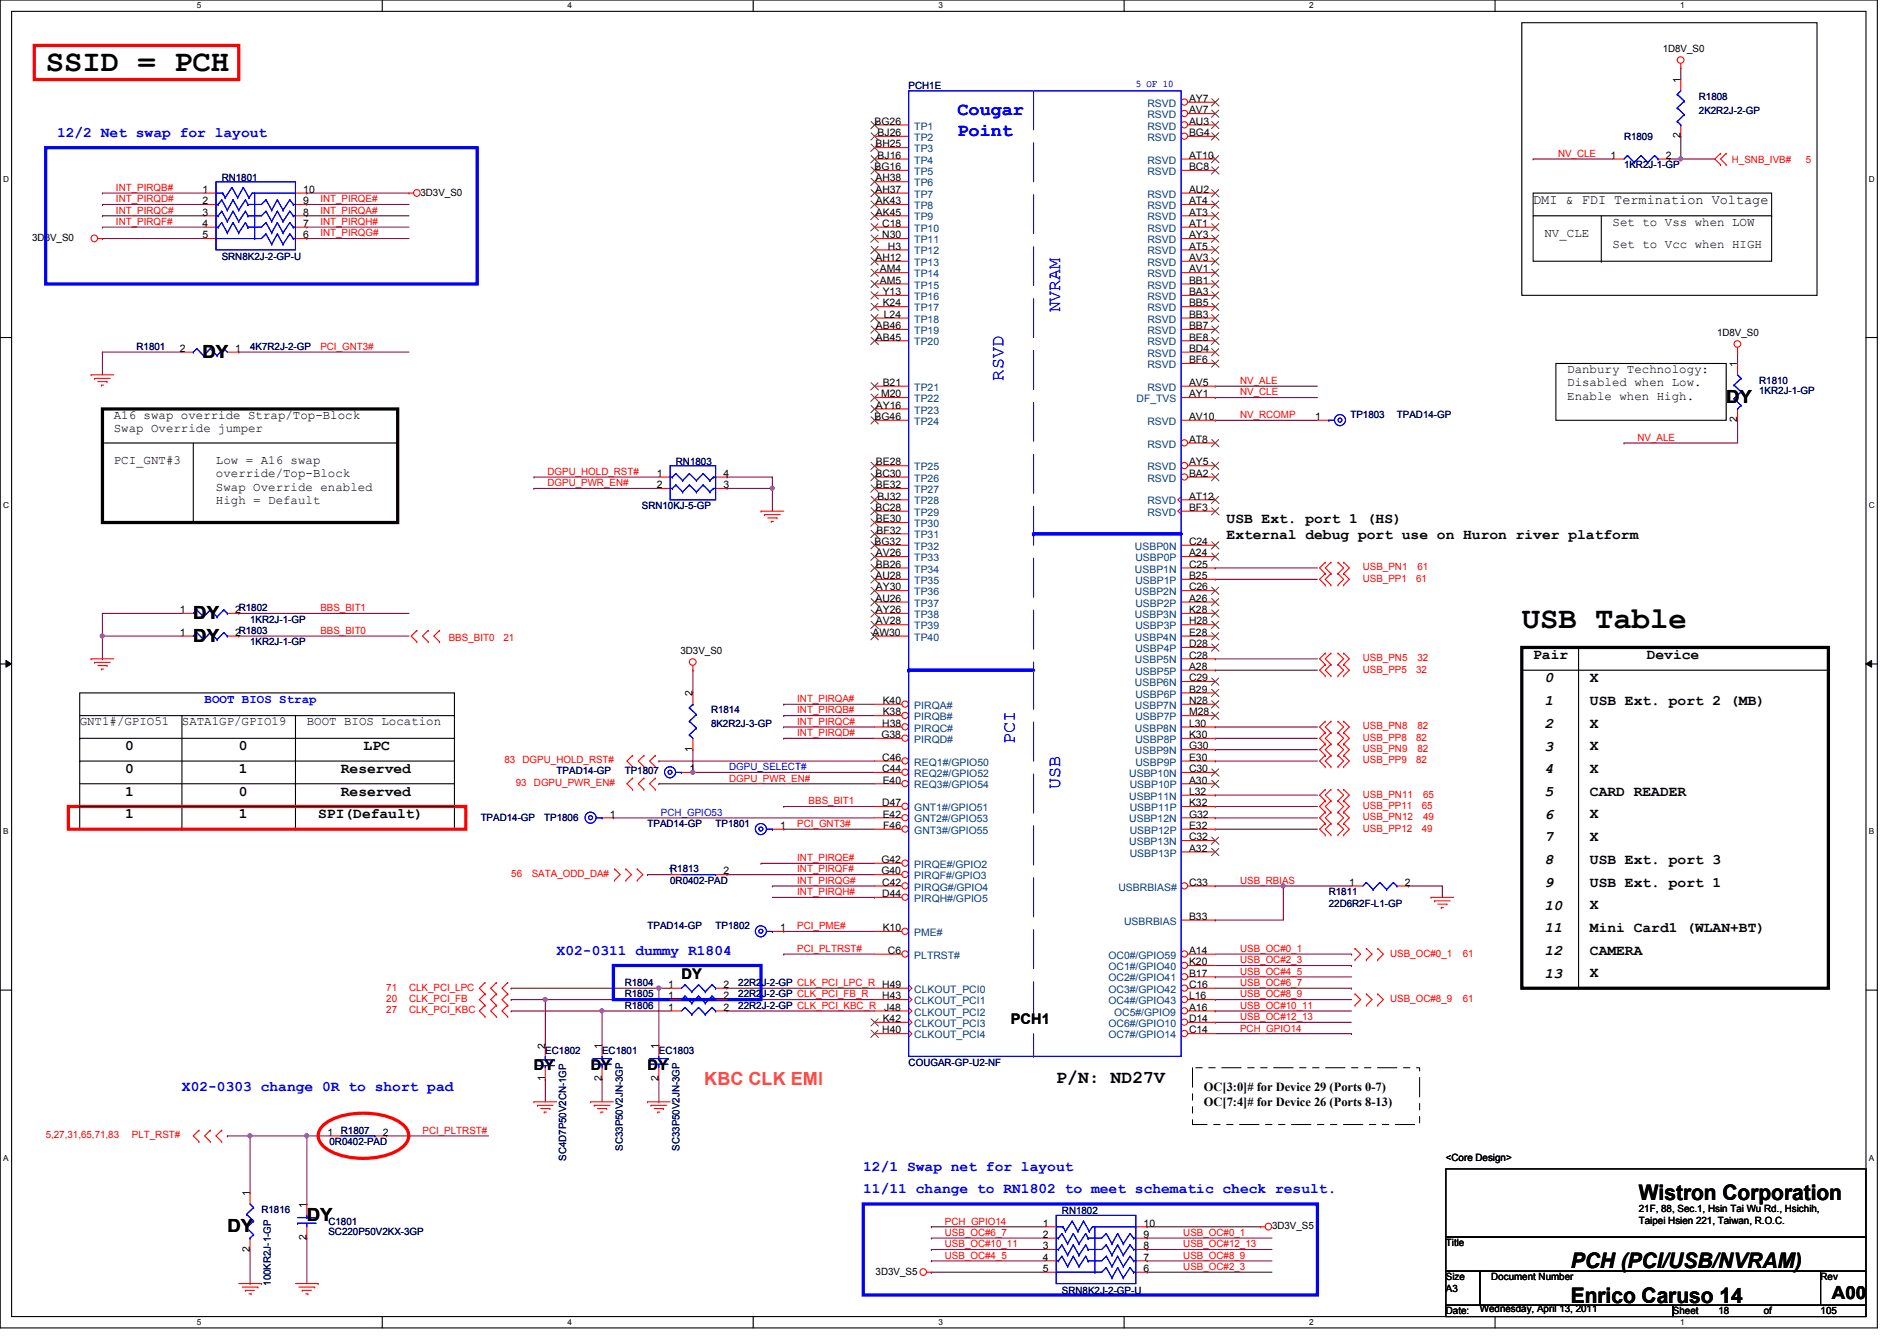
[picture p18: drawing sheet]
<svg xmlns="http://www.w3.org/2000/svg" width="297mm" height="210mm" viewBox="0 0 297 210" stroke-linecap="round" stroke-linejoin="round" font-family="sans-serif">
<defs><g id="words">
<g font-size="4.8">
<text x="7.2" y="11.1">SSID = PCH</text>
<text x="238.3" y="98.3">USB Table</text>
</g>
<g font-size="3.3">
<text x="256.6" y="187.9">Wistron Corporation</text>
<text x="246" y="203.9">Enrico Caruso 14</text>
<text x="246" y="198.5">PCH (PCI/USB/NVRAM)</text>
</g>
<g font-size="2.8" fill="#00f">
<text x="149.9" y="18">Cougar</text>
<text x="149.9" y="21.3">Point</text>
<text x="166" y="48.9" transform="rotate(-90 166 48.9)">NVRAM</text>
<text x="157.1" y="59.6" transform="rotate(-90 157.1 59.6)">RSVD</text>
<text x="158.9" y="116.5" transform="rotate(-90 158.9 116.5)">PCI</text>
<text x="166" y="123.6" transform="rotate(-90 166 123.6)">USB</text>
</g>
<g font-size="2.8">
<text x="31.7" y="56">DY</text>
<text x="270.3" y="63.1">DY</text>
<text x="30.3" y="96.9">DY</text>
<text x="30.3" y="100.4">DY</text>
<text x="165.4" y="169.5">P/N: ND27V</text>
<text x="48" y="191.1">DY</text>
<text x="35.6" y="192.9">DY</text>
<text x="286.8" y="203.4">A00</text>
</g>
<text font-size="2.8" fill="#ff8000" x="110.3" y="169.8">KBC CLK EMI</text>
<g font-size="2.3" fill="#00f">
<text x="8.9" y="21.4">12/2 Net swap for layout</text>
<text x="87.2" y="149.4">X02-0311 dummy R1804</text>
<text x="28.5" y="170.8">X02-0303 change 0R to short pad</text>
<text x="135.2" y="183.2">12/1 Swap net for layout</text>
<text x="135.2" y="186.8">11/11 change to RN1802 to meet schematic check result.</text>
</g>
<g font-size="2.3">
<text x="192.1" y="81.9">USB Ext. port 1 (HS)</text>
<text x="192.1" y="84.4">External debug port use on Huron river platform</text>
<text x="240.1" y="103.2">Pair</text>
<text x="241.8" y="106.8">0</text>
<text x="249" y="106.8">X</text>
<text x="257.8" y="103.2">Device</text>
<text x="241.8" y="113.9">2</text>
<text x="241.8" y="110.4">1</text>
<text x="249" y="113.9">X</text>
<text x="249" y="110.3">USB Ext. port 2 (MB)</text>
<text x="19.6" y="117.4">0</text>
<text x="37.4" y="117.4">0</text>
<text x="56.9" y="117.4">LPC</text>
<text x="241.8" y="117.5">3</text>
<text x="249" y="117.4">X</text>
<text x="19.6" y="121">0</text>
<text x="19.6" y="124.5">1</text>
<text x="37.4" y="121">1</text>
<text x="37.4" y="124.5">0</text>
<text x="53.4" y="121">Reserved</text>
<text x="53.4" y="124.5">Reserved</text>
<text x="241.8" y="121">4</text>
<text x="241.8" y="124.6">5</text>
<text x="249" y="124.5">CARD READER</text>
<text x="249" y="121">X</text>
<text x="19.6" y="128.1">1</text>
<text x="37.4" y="128.1">1</text>
<text x="49.8" y="128.1">SPI(Default)</text>
<text x="241.8" y="128.1">6</text>
<text x="241.8" y="131.7">7</text>
<text x="249" y="128.1">X</text>
<text x="249" y="131.7">X</text>
<text x="241.8" y="135.3">8</text>
<text x="249" y="135.2">USB Ext. port 3</text>
<text x="241.8" y="142.4">10</text>
<text x="241.8" y="138.8">9</text>
<text x="249" y="138.8">USB Ext. port 1</text>
<text x="249" y="142.3">X</text>
<text x="241.8" y="149.5">12</text>
<text x="241.8" y="145.9">11</text>
<text x="249" y="145.9">Mini Card1 (WLAN+BT)</text>
<text x="249" y="149.4">CAMERA</text>
<text x="106.7" y="153.2">DY</text>
<text x="241.8" y="153">13</text>
<text x="249" y="153">X</text>
<text x="158.3" y="160.4">PCH1</text>
<text x="83.6" y="167.5">DY</text>
<text x="92.5" y="167.5">DY</text>
<text x="101.4" y="167.5">DY</text>
</g>
<text font-size="2.1" x="240.1" y="31.9">DMI &amp; FDI Termination Voltage</text>
<g font-size="1.9">
<text x="252.5" y="35.3">Set to Vss when LOW</text>
<text x="241.8" y="37.1">NV_CLE</text>
<text x="252.5" y="38.9">Set to Vcc when HIGH</text>
<text x="245.4" y="58.4">Danbury Technology:</text>
<text x="17.8" y="65.5">A16 swap override Strap/Top-Block</text>
<text x="245.4" y="60.5">Disabled when Low.</text>
<text x="245.4" y="62.6">Enable when High.</text>
<text x="17.8" y="67.6">Swap Override jumper</text>
<text x="17.8" y="72.6">PCI_GNT#3</text>
<text x="33.8" y="72.6">Low = A16 swap</text>
<text x="33.8" y="74.7">override/Top-Block</text>
<text x="33.8" y="76.8">Swap Override enabled</text>
<text x="33.8" y="78.9">High = Default</text>
<text x="12.5" y="113.5">GNT1#/GPIO51</text>
<text x="28.5" y="113.5">SATA1GP/GPIO19</text>
<text x="48" y="113.5">BOOT BIOS Location</text>
<text x="188.5" y="170.7">OC[3:0]# for Device 29 (Ports 0-7)</text>
<text x="188.5" y="173.1">OC[7:4]# for Device 26 (Ports 8-13)</text>
</g>
<text font-size="1.9" fill="#00f" x="32" y="110.1">BOOT BIOS Strap</text>
<g font-size="1.6">
<text x="260.3" y="8.2">1D8V_S0</text>
<text x="186.2" y="16">AY7</text>
<text x="186.2" y="17.7">AV7</text>
<text x="263.1" y="13" transform="rotate(-90 263.1 13)">1</text>
<text x="136.9" y="19.5">BG26</text>
<text x="137.1" y="23.1">BH25</text>
<text x="137.4" y="21.3">BJ26</text>
<text x="186.2" y="19.5">AU3</text>
<text x="186.2" y="21.3">BG4</text>
<text x="263.1" y="21.7" transform="rotate(-90 263.1 21.7)">2</text>
<text x="136.9" y="26.6">BG16</text>
<text x="137.1" y="28.4">AH38</text>
<text x="137.4" y="24.8">BJ16</text>
<text x="186.2" y="24.8">AT10</text>
<text x="186.2" y="26.6">BC8</text>
<text x="252.2" y="24.8">1</text>
<text x="260.9" y="24.8">2</text>
<text x="31.7" y="30.2">1</text>
<text x="31.7" y="32">2</text>
<text x="31.7" y="33.7">3</text>
<text x="31.7" y="35.5">4</text>
<text x="47.5" y="35.5">7</text>
<text x="47.5" y="33.7">8</text>
<text x="47.5" y="32">9</text>
<text x="47.5" y="30.2">10</text>
<text x="65.8" y="30.6">3D3V_S0</text>
<text x="137.1" y="30.2">AH37</text>
<text x="137.2" y="32">AK43</text>
<text x="137.2" y="33.7">AK45</text>
<text x="138.1" y="35.5">C18</text>
<text x="186.2" y="30.2">AU2</text>
<text x="186.2" y="32">AT4</text>
<text x="186.2" y="33.7">AT3</text>
<text x="186.2" y="35.5">AT1</text>
<text x="5" y="37.7">3D3V_S0</text>
<text x="31.7" y="37.3">5</text>
<text x="47.5" y="37.3">6</text>
<text x="137.1" y="40.9">AH12</text>
<text x="138.1" y="37.3">N30</text>
<text x="139" y="39.1">H3</text>
<text x="186.2" y="37.3">AY3</text>
<text x="186.2" y="39.1">AT5</text>
<text x="186.2" y="40.9">AV3</text>
<text x="137.8" y="44.4">AM5</text>
<text x="137.8" y="42.6">AM4</text>
<text x="138.2" y="46.2">Y13</text>
<text x="138.2" y="48">K24</text>
<text x="186.2" y="48">BB5</text>
<text x="186.2" y="42.6">AV1</text>
<text x="186.2" y="44.4">BB1</text>
<text x="186.2" y="46.2">BA3</text>
<text x="137.2" y="51.5">AB46</text>
<text x="137.2" y="53.3">AB45</text>
<text x="138.4" y="49.7">L24</text>
<text x="186.2" y="49.7">BB3</text>
<text x="186.2" y="51.5">BB7</text>
<text x="186.2" y="53.3">BE8</text>
<text x="268.9" y="52.7">1D8V_S0</text>
<text x="28.1" y="55.1">2</text>
<text x="36.8" y="55.1">1</text>
<text x="186.2" y="55.1">BD4</text>
<text x="186.2" y="56.9">BF6</text>
<text x="272" y="57.4" transform="rotate(-90 272 57.4)">1</text>
<text x="136.9" y="65.7">BG46</text>
<text x="137.2" y="64">AY16</text>
<text x="138" y="62.2">M20</text>
<text x="138.2" y="60.4">B21</text>
<text x="186.2" y="60.4">AV5</text>
<text x="186.2" y="62.2">AY1</text>
<text x="186.2" y="65.7">AV10</text>
<text x="205.9" y="65.7">1</text>
<text x="186.2" y="69.3">AT8</text>
<text x="272" y="66.1" transform="rotate(-90 272 66.1)">2</text>
<text x="102.8" y="74.6">1</text>
<text x="102.8" y="76.4">2</text>
<text x="113.3" y="76.4">3</text>
<text x="113.3" y="74.6">4</text>
<text x="137.1" y="74.6">BC30</text>
<text x="137.2" y="72.9">BE28</text>
<text x="137.2" y="76.4">BE32</text>
<text x="186.2" y="72.9">AY5</text>
<text x="186.2" y="74.6">BA2</text>
<text x="137.1" y="80">BC28</text>
<text x="137.2" y="81.7">BE30</text>
<text x="137.2" y="83.5">BF32</text>
<text x="137.4" y="78.2">BJ32</text>
<text x="186.2" y="78.2">AT12</text>
<text x="186.2" y="80">BF3</text>
<text x="136.9" y="85.3">BG32</text>
<text x="137.2" y="87.1">AV26</text>
<text x="137.2" y="88.9">BB26</text>
<text x="186.2" y="85.3">C24</text>
<text x="186.2" y="87.1">A24</text>
<text x="186.2" y="88.9">C25</text>
<text x="28.1" y="96">1</text>
<text x="36.8" y="96">2R1802</text>
<text x="137.1" y="90.6">AU28</text>
<text x="137.1" y="94.2">AU26</text>
<text x="137.2" y="92.4">AY30</text>
<text x="137.2" y="96">AY26</text>
<text x="186.2" y="90.6">B25</text>
<text x="186.2" y="92.4">C26</text>
<text x="186.2" y="94.2">A26</text>
<text x="186.2" y="96">K28</text>
<text x="28.1" y="99.5">1</text>
<text x="36.8" y="99.5">2R1803</text>
<text x="136.6" y="99.5">AW30</text>
<text x="137.2" y="97.7">AV28</text>
<text x="186.2" y="97.7">H28</text>
<text x="186.2" y="99.5">E28</text>
<text x="186.2" y="101.3">D28</text>
<text x="106.5" y="102.4">3D3V_S0</text>
<text x="186.2" y="103.1">C28</text>
<text x="186.2" y="104.9">A28</text>
<text x="186.2" y="106.6">C29</text>
<text x="108.5" y="109" transform="rotate(-90 108.5 109)">2</text>
<text x="138.1" y="113.7">H38</text>
<text x="138.2" y="110.2">K40</text>
<text x="138.2" y="112">K38</text>
<text x="186.2" y="108.4">B29</text>
<text x="186.2" y="110.2">N28</text>
<text x="186.2" y="112">M28</text>
<text x="186.2" y="113.7">L30</text>
<text x="108.5" y="117.7" transform="rotate(-90 108.5 117.7)">1</text>
<text x="138" y="115.5">G38</text>
<text x="138.1" y="119.1">C46</text>
<text x="186.2" y="115.5">K30</text>
<text x="186.2" y="117.3">G30</text>
<text x="186.2" y="119.1">E30</text>
<text x="107.9" y="120.9">1</text>
<text x="138.1" y="120.9">C44</text>
<text x="138.2" y="122.6">E40</text>
<text x="186.2" y="120.9">C30</text>
<text x="186.2" y="122.6">A30</text>
<text x="186.2" y="124.4">L32</text>
<text x="95.5" y="128">1</text>
<text x="122.2" y="129.8">1</text>
<text x="138.1" y="126.2">D47</text>
<text x="138.2" y="128">E42</text>
<text x="138.3" y="129.8">F46</text>
<text x="186.2" y="126.2">K32</text>
<text x="186.2" y="128">G32</text>
<text x="186.2" y="129.8">E32</text>
<text x="186.2" y="131.5">C32</text>
<text x="104.6" y="136.9">1R1813</text>
<text x="113.3" y="136.9">2</text>
<text x="138" y="135.1">G42</text>
<text x="138" y="136.9">G40</text>
<text x="186.2" y="133.3">A32</text>
<text x="138.1" y="138.6">C42</text>
<text x="138.1" y="140.4">D44</text>
<text x="186.2" y="138.6">C33</text>
<text x="186.2" y="144">B33</text>
<text x="211.3" y="138.6">1</text>
<text x="220" y="138.6">2</text>
<text x="122.2" y="145.8">1</text>
<text x="138.2" y="145.8">K10</text>
<text x="139" y="149.3">C6</text>
<text x="186.2" y="149.3">A14</text>
<text x="104.6" y="154.6">1</text>
<text x="113.3" y="154.6">2</text>
<text x="186.2" y="151.1">K20</text>
<text x="186.2" y="152.9">B17</text>
<text x="186.2" y="154.6">C16</text>
<text x="104.6" y="158.2">1</text>
<text x="104.6" y="156.4">1</text>
<text x="113.3" y="158.2">2</text>
<text x="113.3" y="156.4">2</text>
<text x="138.1" y="156.4">H43</text>
<text x="138.1" y="161.8">H40</text>
<text x="138.2" y="160">K42</text>
<text x="138.5" y="158.2">J48</text>
<text x="186.2" y="156.4">L16</text>
<text x="186.2" y="158.2">A16</text>
<text x="186.2" y="160">D14</text>
<text x="186.2" y="161.8">C14</text>
<text x="85.3" y="164.1" transform="rotate(-90 85.3 164.1)">2</text>
<text x="94.2" y="164.1" transform="rotate(-90 94.2 164.1)">1</text>
<text x="103.1" y="164.1" transform="rotate(-90 103.1 164.1)">1</text>
<text x="85.3" y="169.2" transform="rotate(-90 85.3 169.2)">1</text>
<text x="94.2" y="169.2" transform="rotate(-90 94.2 169.2)">2</text>
<text x="103.1" y="169.2" transform="rotate(-90 103.1 169.2)">2</text>
<text x="51.3" y="177.8">1</text>
<text x="59.9" y="177.8">2</text>
<text x="226.4" y="181.7">&lt;Core Design&gt;</text>
<text x="39.1" y="187.2" transform="rotate(-90 39.1 187.2)">1</text>
<text x="48" y="189" transform="rotate(-90 48 189)">1</text>
<text x="163.3" y="192">1</text>
<text x="179.1" y="192">10</text>
<text x="256.6" y="189.7">21F, 88, Sec.1, Hsin Tai Wu Rd., Hsichih,</text>
<text x="256.6" y="191.6">Taipei Hsien 221, Taiwan, R.O.C.</text>
<text x="39.1" y="195.9" transform="rotate(-90 39.1 195.9)">2</text>
<text x="48" y="194.1" transform="rotate(-90 48 194.1)">2</text>
<text x="163.3" y="193.8">2</text>
<text x="163.3" y="195.5">3</text>
<text x="163.3" y="197.3">4</text>
<text x="179.1" y="197.3">7</text>
<text x="179.1" y="195.5">8</text>
<text x="179.1" y="193.8">9</text>
<text x="199.2" y="192.4">3D3V_S5</text>
<text x="226.4" y="195.1">Title</text>
<text x="137.1" y="199.5">3D3V_S5</text>
<text x="163.3" y="199.1">5</text>
<text x="179.1" y="199.1">6</text>
<text x="226.4" y="200.4">Size</text>
<text x="226.4" y="202.2">A3</text>
<text x="233.5" y="200.4">Document Number</text>
<text x="285.1" y="200.4">Rev</text>
<text x="226.4" y="205.7">Date:</text>
<text x="231.7" y="205.4">Wednesday, April 13, 2011</text>
<text x="262" y="205.7">Sheet</text>
<text x="269.1" y="205.7">18</text>
<text x="276.2" y="205.7">of</text>
<text x="285.1" y="205.7">105</text>
</g>
<g font-size="1.6" fill="#000080">
<text x="142.3" y="13.9">PCH1E</text>
<text x="266" y="15.7">R1808</text>
<text x="266" y="17.8">2K2R2J-2-GP</text>
<text x="254.3" y="21.9">R1809</text>
<text x="34.7" y="28.3">RN1801</text>
<text x="254.3" y="26.3">1KR2J-1-GP</text>
<text x="34.7" y="40.7">SRN8K2J-2-GP-U</text>
<text x="21.4" y="54.8">R1801</text>
<text x="39.2" y="54.8">4K7R2J-2-GP</text>
<text x="211.5" y="65.4">TP1803</text>
<text x="218.7" y="65.4">TPAD14-GP</text>
<text x="275.5" y="60.1">R1810</text>
<text x="275.5" y="61.7">1KR2J-1-GP</text>
<text x="105.8" y="72.7">RN1803</text>
<text x="100.5" y="79.7">SRN10KJ-5-GP</text>
<text x="39.2" y="97.5">1KR2J-1-GP</text>
<text x="39.2" y="101">1KR2J-1-GP</text>
<text x="111.3" y="111.7">R1814</text>
<text x="111.3" y="113.8">8K2R2J-3-GP</text>
<text x="87.2" y="121.1">TPAD14-GP</text>
<text x="97.8" y="121.1">TP1807</text>
<text x="75.3" y="128.6">TPAD14-GP</text>
<text x="85.2" y="128.6">TP1806</text>
<text x="101.4" y="129.5">TPAD14-GP</text>
<text x="112.1" y="129.5">TP1801</text>
<text x="104.9" y="138.3">0R0402-PAD</text>
<text x="208.1" y="140.1">R1811</text>
<text x="208.1" y="141.9">22D6R2F-L1-GP</text>
<text x="101.4" y="145.5">TPAD14-GP</text>
<text x="112.1" y="145.5">TP1802</text>
<text x="97.8" y="154.3">R1804</text>
<text x="115.6" y="154.3">22R2J-2-GP CLK_PCI_LPC_R H49</text>
<text x="97.8" y="157.9">R1806</text>
<text x="97.8" y="156.1">R1805</text>
<text x="115.6" y="157.9">22R2J-2-GP CLK_PCI_KBC_R</text>
<text x="115.6" y="156.1">22R2J-2-GP CLK_PCI_FB_R</text>
<text x="85.4" y="165">EC1802</text>
<text x="94.3" y="165">EC1801</text>
<text x="103.2" y="165">EC1803</text>
<text x="142.3" y="166.8">COUGAR-GP-U2-NF</text>
<text x="51.6" y="179.2">0R0402-PAD</text>
<text x="53.4" y="177.5">R1807</text>
<text x="88.6" y="181.7" transform="rotate(-90 88.6 181.7)">SC4D7P50V2CN-1GP</text>
<text x="97.5" y="180.1" transform="rotate(-90 97.5 180.1)">SC33P50V2JN-3GP</text>
<text x="106.4" y="180.1" transform="rotate(-90 106.4 180.1)">SC33P50V2JN-3GP</text>
<text x="40.9" y="189.9">R1816</text>
<text x="51.4" y="191.7">C1801</text>
<text x="166.3" y="190.1">RN1802</text>
<text x="51.4" y="193.3">SC220P50V2KX-3GP</text>
<text x="42.4" y="201.3" transform="rotate(-90 42.4 201.3)">100KR2J-1-GP</text>
<text x="166.3" y="202.5">SRN8K2J-2-GP-U</text>
</g>
<g font-size="1.6" fill="#00f">
<text x="177.8" y="13.7">5 OF 10</text>
<text x="114.2" y="120.6">DGPU_SELECT#</text>
<text x="103.5" y="127.7">PCH_GPIO53</text>
</g>
<g font-size="1.6" fill="#004080">
<text x="179.7" y="16.7">RSVD</text>
<text x="143.2" y="20.3">TP1</text>
<text x="143.2" y="22.1">TP2</text>
<text x="143.2" y="23.8">TP3</text>
<text x="179.7" y="18.5">RSVD</text>
<text x="179.7" y="20.3">RSVD</text>
<text x="179.7" y="22.1">RSVD</text>
<text x="143.2" y="29.2">TP6</text>
<text x="143.2" y="25.6">TP4</text>
<text x="143.2" y="27.4">TP5</text>
<text x="179.7" y="25.6">RSVD</text>
<text x="179.7" y="27.4">RSVD</text>
<text x="143.2" y="30.9">TP7</text>
<text x="143.2" y="32.7">TP8</text>
<text x="143.2" y="34.5">TP9</text>
<text x="179.7" y="30.9">RSVD</text>
<text x="179.7" y="32.7">RSVD</text>
<text x="179.7" y="34.5">RSVD</text>
<text x="143.2" y="41.6">TP13</text>
<text x="143.2" y="39.8">TP12</text>
<text x="143.2" y="38.1">TP11</text>
<text x="143.2" y="36.3">TP10</text>
<text x="179.7" y="36.3">RSVD</text>
<text x="179.7" y="38.1">RSVD</text>
<text x="179.7" y="39.8">RSVD</text>
<text x="179.7" y="41.6">RSVD</text>
<text x="143.2" y="46.9">TP16</text>
<text x="143.2" y="45.2">TP15</text>
<text x="143.2" y="43.4">TP14</text>
<text x="179.7" y="43.4">RSVD</text>
<text x="179.7" y="45.2">RSVD</text>
<text x="179.7" y="46.9">RSVD</text>
<text x="143.2" y="48.7">TP17</text>
<text x="143.2" y="50.5">TP18</text>
<text x="143.2" y="52.3">TP19</text>
<text x="179.7" y="48.7">RSVD</text>
<text x="179.7" y="50.5">RSVD</text>
<text x="179.7" y="52.3">RSVD</text>
<text x="143.2" y="54.1">TP20</text>
<text x="179.7" y="54.1">RSVD</text>
<text x="179.7" y="55.8">RSVD</text>
<text x="179.7" y="57.6">RSVD</text>
<text x="143.2" y="61.2">TP21</text>
<text x="143.2" y="62.9">TP22</text>
<text x="143.2" y="64.7">TP23</text>
<text x="178" y="62.9">DF_TVS</text>
<text x="179.7" y="61.2">RSVD</text>
<text x="143.2" y="66.5">TP24</text>
<text x="179.7" y="70.1">RSVD</text>
<text x="179.7" y="66.5">RSVD</text>
<text x="143.2" y="73.6">TP25</text>
<text x="143.2" y="75.4">TP26</text>
<text x="143.2" y="77.2">TP27</text>
<text x="179.7" y="73.6">RSVD</text>
<text x="179.7" y="75.4">RSVD</text>
<text x="143.2" y="79">TP28</text>
<text x="143.2" y="80.7">TP29</text>
<text x="143.2" y="82.5">TP30</text>
<text x="179.7" y="79">RSVD</text>
<text x="179.7" y="80.7">RSVD</text>
<text x="143.2" y="84.3">TP31</text>
<text x="143.2" y="86.1">TP32</text>
<text x="143.2" y="87.8">TP33</text>
<text x="143.2" y="89.6">TP34</text>
<text x="177.7" y="86.1">USBP0N</text>
<text x="177.7" y="89.6">USBP1N</text>
<text x="177.8" y="87.8">USBP0P</text>
<text x="143.2" y="91.4">TP35</text>
<text x="143.2" y="93.2">TP36</text>
<text x="143.2" y="95">TP37</text>
<text x="177.7" y="93.2">USBP2N</text>
<text x="177.8" y="91.4">USBP1P</text>
<text x="177.8" y="95">USBP2P</text>
<text x="143.2" y="96.7">TP38</text>
<text x="143.2" y="98.5">TP39</text>
<text x="143.2" y="100.3">TP40</text>
<text x="177.7" y="96.7">USBP3N</text>
<text x="177.7" y="100.3">USBP4N</text>
<text x="177.8" y="98.5">USBP3P</text>
<text x="177.7" y="103.8">USBP5N</text>
<text x="177.7" y="107.4">USBP6N</text>
<text x="177.8" y="102.1">USBP4P</text>
<text x="177.8" y="105.6">USBP5P</text>
<text x="143.2" y="111">PIRQA#</text>
<text x="143.2" y="112.7">PIRQB#</text>
<text x="177.7" y="111">USBP7N</text>
<text x="177.8" y="109.2">USBP6P</text>
<text x="177.8" y="112.7">USBP7P</text>
<text x="143.2" y="114.5">PIRQC#</text>
<text x="143.2" y="116.3">PIRQD#</text>
<text x="143.2" y="119.8">REQ1#/GPIO50</text>
<text x="177.7" y="114.5">USBP8N</text>
<text x="177.7" y="118.1">USBP9N</text>
<text x="177.8" y="116.3">USBP8P</text>
<text x="177.8" y="119.8">USBP9P</text>
<text x="143.2" y="121.6">REQ2#/GPIO52</text>
<text x="143.2" y="123.4">REQ3#/GPIO54</text>
<text x="176.8" y="121.6">USBP10N</text>
<text x="176.8" y="125.2">USBP11N</text>
<text x="176.9" y="123.4">USBP10P</text>
<text x="143.2" y="127">GNT1#/GPIO51</text>
<text x="143.2" y="128.7">GNT2#/GPIO53</text>
<text x="143.2" y="130.5">GNT3#/GPIO55</text>
<text x="176.8" y="128.7">USBP12N</text>
<text x="176.9" y="127">USBP11P</text>
<text x="176.9" y="130.5">USBP12P</text>
<text x="143.2" y="135.8">PIRQE#/GPIO2</text>
<text x="143.2" y="137.6">PIRQF#/GPIO3</text>
<text x="176.8" y="132.3">USBP13N</text>
<text x="176.9" y="134.1">USBP13P</text>
<text x="143.2" y="139.4">PIRQG#/GPIO4</text>
<text x="143.2" y="141.2">PIRQH#/GPIO5</text>
<text x="175.1" y="139.4">USBRBIAS#</text>
<text x="143.2" y="146.5">PME#</text>
<text x="176" y="144.7">USBRBIAS</text>
<text x="143.2" y="155.4">CLKOUT_PCI0</text>
<text x="143.2" y="150.1">PLTRST#</text>
<text x="173.6" y="150.1">OC0#/GPIO59</text>
<text x="173.6" y="151.8">OC1#/GPIO40</text>
<text x="173.6" y="153.6">OC2#/GPIO41</text>
<text x="173.6" y="155.4">OC3#/GPIO42</text>
<text x="143.2" y="157.2">CLKOUT_PCI1</text>
<text x="143.2" y="159">CLKOUT_PCI2</text>
<text x="143.2" y="160.7">CLKOUT_PCI3</text>
<text x="173.6" y="157.2">OC4#/GPIO43</text>
<text x="173.6" y="160.7">OC6#/GPIO10</text>
<text x="174.5" y="159">OC5#/GPIO9</text>
<text x="143.2" y="162.5">CLKOUT_PCI4</text>
<text x="173.6" y="162.5">OC7#/GPIO14</text>
</g>
<g font-size="1.6" fill="#f00">
<text x="18.2" y="29.9">INT_PIRQB#</text>
<text x="244" y="24.6">NV_CLE</text>
<text x="271.2" y="25.4">H_SNB_IVB#</text>
<text x="282.7" y="25.4">5</text>
<text x="18.2" y="35.2">INT_PIRQF#</text>
<text x="18.2" y="33.4">INT_PIRQC#</text>
<text x="18.2" y="31.7">INT_PIRQD#</text>
<text x="50.2" y="35.2">INT_PIRQH#</text>
<text x="50.2" y="33.4">INT_PIRQA#</text>
<text x="50.2" y="31.7">INT_PIRQE#</text>
<text x="50.2" y="37">INT_PIRQG#</text>
<text x="50.2" y="54.8">PCI_GNT3#</text>
<text x="194.2" y="60.1">NV_ALE</text>
<text x="194.2" y="61.9">NV_CLE</text>
<text x="194.2" y="65.4">NV_RCOMP</text>
<text x="256.4" y="69">NV_ALE</text>
<text x="85.7" y="76.1">DGPU_PWR_EN#</text>
<text x="85.7" y="74.3">DGPU_HOLD_RST#</text>
<text x="213.4" y="89.3">USB_PN1</text>
<text x="221.9" y="89.3">61</text>
<text x="50.2" y="95.7">BBS_BIT1</text>
<text x="213.4" y="91.1">USB_PP1</text>
<text x="221.7" y="91.1">61</text>
<text x="50.2" y="99.2">BBS_BIT0</text>
<text x="70.3" y="100.3">BBS_BIT0</text>
<text x="78.8" y="100.3">21</text>
<text x="213.4" y="105.3">USB_PP5</text>
<text x="213.4" y="103.5">USB_PN5</text>
<text x="221.7" y="105.3">32</text>
<text x="221.9" y="103.5">32</text>
<text x="124.8" y="111.7">INT_PIRQB#</text>
<text x="124.8" y="113.5">INT_PIRQC#</text>
<text x="124.8" y="109.9">INT_PIRQA#</text>
<text x="79" y="119.5">83</text>
<text x="81.8" y="119.5">DGPU_HOLD_RST#</text>
<text x="124.8" y="115.2">INT_PIRQD#</text>
<text x="213.4" y="114.2">USB_PN8</text>
<text x="213.4" y="116">USB_PP8</text>
<text x="213.4" y="119.5">USB_PP9</text>
<text x="213.4" y="117.7">USB_PN9</text>
<text x="221.7" y="116">82</text>
<text x="221.7" y="119.5">82</text>
<text x="221.9" y="114.2">82</text>
<text x="221.9" y="117.7">82</text>
<text x="80.8" y="123.1">93</text>
<text x="83.6" y="123.1">DGPU_PWR_EN#</text>
<text x="114.2" y="122.3">DGPU_PWR_EN#</text>
<text x="126.6" y="125.9">BBS_BIT1</text>
<text x="213.4" y="124.8">USB_PN11</text>
<text x="222.8" y="124.8">65</text>
<text x="124.8" y="129.5">PCI_GNT3#</text>
<text x="213.4" y="128.4">USB_PN12</text>
<text x="213.4" y="130.2">USB_PP12</text>
<text x="213.4" y="126.6">USB_PP11</text>
<text x="222.6" y="130.2">49</text>
<text x="222.6" y="126.6">65</text>
<text x="222.8" y="128.4">49</text>
<text x="80" y="137.3">56</text>
<text x="83.3" y="137.3">SATA_ODD_DA#</text>
<text x="124.8" y="136.6">INT_PIRQF#</text>
<text x="124.8" y="134.8">INT_PIRQE#</text>
<text x="124.8" y="138.3">INT_PIRQG#</text>
<text x="124.8" y="140.1">INT_PIRQH#</text>
<text x="194.2" y="138.3">USB_RBIAS</text>
<text x="124.8" y="149">PCI_PLTRST#</text>
<text x="124.8" y="145.5">PCI_PME#</text>
<text x="194.2" y="149">USB_OC#0_1</text>
<text x="217.7" y="149.7">USB_OC#0_1</text>
<text x="229.1" y="149.7">61</text>
<text x="60.5" y="155.1">71</text>
<text x="64" y="155.1">CLK_PCI_LPC</text>
<text x="194.2" y="152.6">USB_OC#4_5</text>
<text x="194.2" y="150.8">USB_OC#2_3</text>
<text x="194.2" y="154.3">USB_OC#6_7</text>
<text x="60.5" y="156.8">20</text>
<text x="60.5" y="158.6">27</text>
<text x="64" y="156.8">CLK_PCI_FB</text>
<text x="64" y="158.6">CLK_PCI_KBC</text>
<text x="194.2" y="156.1">USB_OC#8_9</text>
<text x="194.2" y="159.7">USB_OC#12_13</text>
<text x="194.2" y="157.9">USB_OC#10_11</text>
<text x="194.2" y="161.5">PCH_GPIO14</text>
<text x="217.7" y="156.8">USB_OC#8_9</text>
<text x="229.1" y="156.8">61</text>
<text x="7.2" y="178.2">5,27,31,65,71,83</text>
<text x="20.7" y="178.2">PLT_RST#</text>
<text x="66.2" y="177.5">PCI_PLTRST#</text>
<text x="148" y="191.7">PCH_GPIO14</text>
<text x="148" y="193.5">USB_OC#6_7</text>
<text x="148" y="195.2">USB_OC#10_11</text>
<text x="148" y="197">USB_OC#4_5</text>
<text x="185.3" y="197">USB_OC#8_9</text>
<text x="185.3" y="195.2">USB_OC#12_13</text>
<text x="185.3" y="193.5">USB_OC#0_1</text>
<text x="185.3" y="198.8">USB_OC#2_3</text>
</g>
<g font-size="1.3">
<text x="30.8" y="1.3">5</text>
<text x="88.9" y="1.3">4</text>
<text x="146.9" y="1.3">3</text>
<text x="205" y="1.3">2</text>
<text x="263.1" y="1.3">1</text>
<text x=".5" y="28.4">D</text>
<text x="292.6" y="28.4">D</text>
<text x=".5" y="79.5">C</text>
<text x="292.6" y="79.5">C</text>
<text x=".5" y="130.6">B</text>
<text x="292.6" y="130.6">B</text>
<text x=".5" y="181.7">A</text>
<text x="292.6" y="181.7">A</text>
<text x="30.8" y="207.4">5</text>
<text x="88.9" y="207.4">4</text>
<text x="146.9" y="207.4">3</text>
<text x="205" y="207.4">2</text>
<text x="263.1" y="207.4">1</text>
</g>
</g></defs>
<path d="M0 0h294v207.9h-294zM1.8 1.8h290.4v204.3h-290.4z" fill="none" stroke="#000" stroke-width=".17"/>
<g fill="#fff">
<path d="M30.8 .2h.7v1.4h-.7z"/>
<path d="M30.8 206.2h.7v1.4h-.7z"/>
</g>
<path d="M59.9 0v1.8M59.9 206.1v1.8" fill="none" stroke="#000" stroke-width=".17"/>
<g fill="#fff">
<path d="M88.9 .2h.6v1.4h-.6z"/>
<path d="M88.9 206.2h.6v1.4h-.6z"/>
</g>
<path d="M117.9 0v1.8M117.9 206.1v1.8" fill="none" stroke="#000" stroke-width=".17"/>
<g fill="#fff">
<path d="M146.9 .2h.7v1.4h-.7z"/>
<path d="M146.9 206.2h.7v1.4h-.7z"/>
</g>
<path d="M176 0v1.8M176 206.1v1.8" fill="none" stroke="#000" stroke-width=".17"/>
<g fill="#fff">
<path d="M205 .2h.7v1.4h-.7z"/>
<path d="M205 206.2h.7v1.4h-.7z"/>
</g>
<path d="M234.1 0v1.8M234.1 206.1v1.8" fill="none" stroke="#000" stroke-width=".17"/>
<g fill="#fff">
<path d="M263.1 .2h.7v1.4h-.7z"/>
<path d="M263.1 206.2h.7v1.4h-.7z"/>
<path d="M.5 27.3h.9v1.4h-.9z"/>
<path d="M292.6 27.3h.9v1.4h-.9z"/>
<path d="M.5 78.4h.9v1.4h-.9z"/>
<path d="M292.6 78.4h.9v1.4h-.9z"/>
</g>
<path d="M0 52.8h1.8M292.2 52.8h1.8" fill="none" stroke="#000" stroke-width=".17"/>
<g fill="#fff">
<path d="M.5 129.5h.8v1.4h-.8z"/>
<path d="M292.6 129.5h.9v1.4h-.9z"/>
</g>
<path d="M0 103.9h1.8M292.2 103.9h1.8" fill="none" stroke="#000" stroke-width=".17"/>
<path d="M.9 103.4l.9 .5-.9 .5zM292.2 103.9l.9-.5v1z" fill="#000"/>
<path d="M.9 103.4l.9 .5-.9 .5zM292.2 103.9l.9-.5v1z" fill="none" stroke="#000" stroke-width=".16"/>
<g fill="#fff">
<path d="M.5 180.5h.8v1.4h-.8z"/>
<path d="M292.6 180.5h.9v1.4h-.9z"/>
</g>
<path d="M0 155h1.8M292.2 155h1.8" fill="none" stroke="#000" stroke-width=".17"/>
<path d="M16 37.3h.1M16 37.3h16M16 99.6h.1M16 99.6h12.5M37.4 96h.1M37.4 96h26.6M225.8 138.7h.1M225.8 138.7v1.8M190.3 156.5h.1M190.3 156.5h21.3M190.3 160h.1M190.3 160h21.3" fill="none" stroke="#800040" stroke-width=".17"/>
<circle cx="16" cy="99.5" r=".32" fill="#f0f"/>
<circle cx="16" cy="99.5" r=".32" fill="none" stroke="#f0f" stroke-width=".17"/>
<path d="M16 99.6v3.5M16 103.1h.1M113.8 136.9h.1M113.8 136.9h23.1M85.4 156.5h.1M85.4 156.5h19.5M94.3 158.2h.1M94.3 158.2h10.6M103.2 154.7h.1M103.2 154.7h1.7M113.8 154.7h.1M113.8 154.7h23.1" fill="none" stroke="#800040" stroke-width=".17"/>
<circle cx="94.2" cy="158.2" r=".32" fill="#f0f"/>
<circle cx="94.2" cy="158.2" r=".32" fill="none" stroke="#f0f" stroke-width=".17"/>
<g fill="none" stroke="#800040" stroke-width=".17">
<path d="M122.7 112h.1M122.7 113.8h.1M122.7 115.6h.1M122.7 110.2h.1M122.7 112h14.2M122.7 113.8h14.2M122.7 115.6h14.2M122.7 110.2h14.2M96.1 128h.1M96.1 128h40.8M108.5 120.9h.1M108.5 120.9h28.4"/>
<path d="M122.7 126.2h.1M122.7 129.8h.1M122.7 126.2h14.2M122.7 129.8h14.2M80 158.2h.1M80 158.2h14.3M94.3 158.2h.1M94.3 158.2v5.4M113.8 156.5h.1M113.8 158.2h.1M113.8 156.5h23.1M113.8 158.2h23.1"/>
<path d="M122.7 149.4h.1M122.7 145.8h.1M122.7 149.4h14.2M122.7 145.8h14.2"/>
</g>
<circle cx="108.5" cy="120.9" r=".32" fill="#f0f"/>
<circle cx="108.5" cy="120.9" r=".32" fill="none" stroke="#f0f" stroke-width=".17"/>
<path d="M190.3 103.1h.1M190.3 104.9h.1M190.3 103.1h16M190.3 104.9h16M103.2 122.7h.1M103.2 122.7h33.7M201 138.7h.1M201 138.7h10.6" fill="none" stroke="#800040" stroke-width=".17"/>
<circle cx="200.9" cy="138.7" r=".32" fill="#f0f"/>
<circle cx="200.9" cy="138.7" r=".32" fill="none" stroke="#f0f" stroke-width=".17"/>
<g fill="none" stroke="#800040" stroke-width=".17">
<path d="M48 30.2h.1M48 30.2h16M16 55.1h.1M16 55.1v3.6M16 55.1h12.5M37.4 55.1h.1M37.4 55.1h26.6M272.1 55.1h.1M272.1 55.1v1.8M83.6 76.5h.1M83.6 74.7h.1M83.6 76.5h19.6"/>
<path d="M83.6 74.7h19.6M113.8 74.7h.1M113.8 74.7h7.1M120.9 76.5h.1M120.9 76.5v3.5M190.3 60.5h.1M190.3 62.2h.1M190.3 65.8h.1M190.3 60.5h16M190.3 62.2h16M190.3 65.8h16M254.3 69.3h.1"/>
<path d="M272.1 65.8h.1M272.1 65.8v3.5h-17.8M16 96h.1M16 99.6h.1M16 96v3.6M16 96h12.5M37.4 99.6h.1M37.4 99.6h26.6M103.2 119.1h.1M103.2 119.1h33.7M108.5 104.9h.1M108.5 117.3h.1"/>
<path d="M108.5 104.9v3.6M108.5 117.3v3.6M190.3 113.8h.1M190.3 115.6h.1M190.3 113.8h16M190.3 115.6h16M101.4 136.9h.1M101.4 136.9h3.5M190.3 128h.1M190.3 129.8h.1M190.3 138.7h.1M190.3 124.5h.1"/>
<path d="M190.3 126.2h.1M190.3 138.7h10.7M190.3 128h16M190.3 129.8h16M190.3 124.5h16M190.3 126.2h16M201 138.7h.1M201 138.7v5.3h-10.7M220.5 138.7h.1M220.5 138.7h5.3M190.3 144h.1M190.3 152.9h.1"/>
<path d="M190.3 152.9h21.3M60.5 177.8h.1M60.5 177.8h16"/>
</g>
<circle cx="120.9" cy="76.4" r=".32" fill="#f0f"/>
<circle cx="120.9" cy="76.4" r=".32" fill="none" stroke="#f0f" stroke-width=".17"/>
<path d="M113.8 76.5h.1M120.9 74.7h.1M120.9 74.7v1.8h-7.1M85.4 156.5h.1M85.4 156.5v7.1" fill="none" stroke="#800040" stroke-width=".17"/>
<circle cx="85.4" cy="156.4" r=".32" fill="#f0f"/>
<circle cx="85.4" cy="156.4" r=".32" fill="none" stroke="#f0f" stroke-width=".17"/>
<path d="M80 156.5h.1M80 156.5h5.4M103.2 154.7v8.9M103.2 163.6h.1" fill="none" stroke="#800040" stroke-width=".17"/>
<circle cx="103.1" cy="154.7" r=".32" fill="#f0f"/>
<circle cx="103.1" cy="154.7" r=".32" fill="none" stroke="#f0f" stroke-width=".17"/>
<path d="M80 154.7h.1M80 154.7h23.2M39.2 177.8v8.9M39.2 186.7h.1" fill="none" stroke="#800040" stroke-width=".17"/>
<circle cx="39.1" cy="177.8" r=".32" fill="#f0f"/>
<circle cx="39.1" cy="177.8" r=".32" fill="none" stroke="#f0f" stroke-width=".17"/>
<path d="M263.2 10.7h.1M263.2 10.7v1.7M240.1 24.9h.1M240.1 24.9h12.4M261.4 24.9h.1M263.2 21.3h.1M263.2 21.3v3.6h-1.8M35.6 177.8h.1M35.6 177.8h3.6" fill="none" stroke="#800040" stroke-width=".17"/>
<circle cx="263.2" cy="24.9" r=".32" fill="#f0f"/>
<circle cx="263.2" cy="24.9" r=".32" fill="none" stroke="#f0f" stroke-width=".17"/>
<g fill="none" stroke="#800040" stroke-width=".17">
<path d="M16 35.6h.1M16 30.2h.1M16 33.8h.1M16 32h.1M16 35.6h16M16 30.2h16M16 33.8h16M16 32h16M48 35.6h.1M48 33.8h.1M48 37.3h.1M48 32h.1"/>
<path d="M48 35.6h16M48 33.8h16M48 37.3h16M48 32h16M263.2 24.9h.1M263.2 24.9h5.3M190.3 88.9h.1M190.3 90.7h.1M190.3 88.9h16M190.3 90.7h16M190.3 117.3h.1M190.3 119.1h.1"/>
<path d="M190.3 117.3h16M190.3 119.1h16M119.2 135.1h.1M119.2 135.1h17.7M120.9 138.7h.1M120.9 138.7h16M120.9 140.5h16M136.9 140.5h.1M190.3 158.2h.1M190.3 158.2h21.3M190.3 149.4h21.3M190.3 151.1h21.3"/>
<path d="M190.3 154.7h21.3M211.6 149.4h.1M211.6 151.1h.1M211.6 154.7h.1M48 177.8v10.7M85.4 168.9h.1M85.4 168.9v3.6M94.3 168.9h.1M94.3 168.9v3.6M103.2 172.5h.1M103.2 168.9v3.6M190.3 161.8h21.3"/>
<path d="M211.6 161.8h.1M39.2 195.6v5.3M48 193.8h.1M48 188.5h.1M48 193.8v7.1M145.8 199.1h.1M145.8 192h.1M145.8 193.8h.1M145.8 195.6h.1M145.8 197.4h.1M145.8 199.1h17.8M145.8 192h17.8"/>
<path d="M145.8 197.4h17.8M145.8 193.8h17.8M145.8 195.6h17.8M179.6 192h.1M179.6 199.1h.1M179.6 197.4h.1M179.6 195.6h.1M179.6 193.8h.1M179.6 199.1h19.6M179.6 192h17.8M179.6 197.4h19.6M179.6 193.8h19.6"/>
<path d="M179.6 195.6h19.6M39.2 200.9h.1"/>
</g>
<circle cx="48" cy="177.8" r=".32" fill="#f0f"/>
<circle cx="48" cy="177.8" r=".32" fill="none" stroke="#f0f" stroke-width=".17"/>
<path d="M39.2 177.8h.1M39.2 177.8h12.4M48 177.8h.1" fill="none" stroke="#800040" stroke-width=".17"/>
<g fill="none" stroke="#f00" stroke-width=".17">
<path d="M263.2 10.7h.1M263.2 9.9v.8M15.3 37.3h.7M16 37.3h.1M64 30.2h.1M64 30.2h.8M269.4 24h.1M269.4 25.8h.1M269.4 24l-.9 .9 .9 .9M270.3 25.8h.1M270.3 24h.1M270.3 24l-.9 .9 .9 .9"/>
<path d="M14.3 58.7h.1M14.3 58.7h3.5M14.8 59.2h.1M14.8 59.2h2.5M15.3 59.7h1.5M16.8 59.7h.1M28.5 55.1h1.8M35.6 55.1h1.8M272.1 55.1h.1M272.1 54.4v.7M15.9 60.3h.1M15.9 60.3h.3"/>
<path d="M185 60.5h5.3M206.3 65.8h1.8M28.5 96h1.8M28.5 99.6h1.8M35.6 96h1.8M35.6 99.6h1.8M65.3 98.7h.1M65.3 98.7l-.9 .9 .9 .9M67.1 98.7h.1M67.1 98.7l-.9 .9 .9 .9M68.8 98.7h.1M68.8 98.7l-.9 .9 .9 .9"/>
<path d="M119.2 80h.1M119.2 80h3.5M119.7 80.6h.1M119.7 80.6h2.5M120.2 81.1h1.5M120.8 81.6h.1M120.8 81.6h.3M121.7 81.1h.1M207.5 91.6h.1M207.5 89.8h.1M207.5 88h.1M207.5 89.8l-.9 .9 .9 .9"/>
<path d="M207.5 88l-.9 .9 .9 .9M208.4 91.6h.1M208.4 89.8h.1M208.4 88h.1M208.4 89.8l-.9 .9 .9 .9M208.4 88l-.9 .9 .9 .9M209.5 89.8h.1M209.5 91.6h.1M209.5 88h.1M209.5 89.8l.9 .9-.9 .9M209.5 88l.9 .9-.9 .9M210.4 91.6h.1"/>
<path d="M210.4 89.8h.1M210.4 88h.1M210.4 89.8l.9 .9-.9 .9M210.4 88l.9 .9-.9 .9M14.3 103.1h.1M14.3 103.1h3.5M14.8 103.7h.1M14.8 103.7h2.5M15.3 104.2h1.5M15.9 104.7h.1M15.9 104.7h.3M16.8 104.2h.1"/>
<path d="M65.3 100.5h.1M67.1 100.5h.1M68.8 100.5h.1M99.1 118.2h.1M99.1 118.2l-.9 .9 .9 .9M100.8 118.2h.1M100.8 118.2l-.9 .9 .9 .9M102.6 118.2h.1M102.6 118.2l-.9 .9 .9 .9M108.5 104.9h.1M108.5 104.2v.7M207.5 105.8h.1"/>
<path d="M207.5 104h.1M207.5 102.2h.1M207.5 114.7h.1M207.5 112.9h.1M207.5 116.5h.1M207.5 118.2h.1M207.5 104l-.9 .9 .9 .9M207.5 102.2l-.9 .9 .9 .9M207.5 112.9l-.9 .9 .9 .9M207.5 114.7l-.9 .9 .9 .9M207.5 118.2l-.9 .9 .9 .9M207.5 116.5l-.9 .8 .9 .9"/>
<path d="M208.4 105.8h.1M208.4 104h.1M208.4 102.2h.1M208.4 114.7h.1M208.4 112.9h.1M208.4 116.5h.1M208.4 118.2h.1M208.4 104l-.9 .9 .9 .9M208.4 102.2l-.9 .9 .9 .9M208.4 112.9l-.9 .9 .9 .9M208.4 114.7l-.9 .9 .9 .9M208.4 118.2l-.9 .9 .9 .9"/>
<path d="M208.4 116.5l-.9 .8 .9 .9M209.5 104h.1M209.5 105.8h.1M209.5 102.2h.1M209.5 112.9h.1M209.5 114.7h.1M209.5 116.5h.1M209.5 118.2h.1M209.5 104l.9 .9-.9 .9M209.5 102.2l.9 .9-.9 .9M209.5 112.9l.9 .9-.9 .9M209.5 114.7l.9 .9-.9 .9"/>
<path d="M209.5 118.2l.9 .9-.9 .9M209.5 116.5l.9 .8-.9 .9M210.4 105.8h.1M210.4 104h.1M210.4 102.2h.1M210.4 114.7h.1M210.4 112.9h.1M210.4 116.5h.1M210.4 118.2h.1M210.4 104l.9 .9-.9 .9M210.4 102.2l.9 .9-.9 .9M210.4 112.9l.9 .9-.9 .9"/>
<path d="M210.4 114.7l.9 .9-.9 .9M210.4 118.2l.9 .9-.9 .9M210.4 116.5l.9 .8-.9 .9M94.3 128h1.8M96.2 137.8h.1M96.2 136h.1M96.2 136l.9 .9-.9 .9M98 136h.1M98 137.8h.1M98 136l.9 .9-.9 .9M99.1 123.6h.1M99.1 121.8h.1"/>
<path d="M99.1 120h.1M99.1 121.8l-.9 .9 .9 .9M99.8 137.8h.1M99.8 136h.1M99.8 136l.9 .9-.9 .9M100.8 121.8h.1M100.8 123.6h.1M100.8 120h.1M100.8 121.8l-.9 .9 .9 .9M102.6 123.6h.1M102.6 121.8h.1M102.6 120h.1"/>
<path d="M102.6 121.8l-.9 .9 .9 .9M120.9 129.8h1.8M207.5 128.9h.1M207.5 127.1h.1M207.5 130.7h.1M207.5 125.3h.1M207.5 123.6h.1M207.5 120h.1M207.5 127.1l-.9 .9 .9 .9M207.5 128.9l-.9 .9 .9 .9M207.5 123.6l-.9 .9 .9 .8M207.5 125.3l-.9 .9 .9 .9"/>
<path d="M208.4 128.9h.1M208.4 127.1h.1M208.4 130.7h.1M208.4 125.3h.1M208.4 123.6h.1M208.4 120h.1M208.4 127.1l-.9 .9 .9 .9M208.4 128.9l-.9 .9 .9 .9M208.4 123.6l-.9 .9 .9 .8M208.4 125.3l-.9 .9 .9 .9M209.5 127.1h.1M209.5 128.9h.1"/>
<path d="M209.5 130.7h.1M209.5 123.6h.1M209.5 125.3h.1M209.5 120h.1M209.5 127.1l.9 .9-.9 .9M209.5 128.9l.9 .9-.9 .9M209.5 123.6l.9 .9-.9 .8M209.5 125.3l.9 .9-.9 .9M210.4 128.9h.1M210.4 127.1h.1M210.4 130.7h.1M210.4 125.3h.1"/>
<path d="M210.4 123.6h.1M210.4 120h.1M210.4 127.1l.9 .9-.9 .9M210.4 128.9l.9 .9-.9 .9M210.4 123.6l.9 .9-.9 .8M210.4 125.3l.9 .9-.9 .9M211.6 138.7h1.8M218.7 138.7h1.8M75.9 157.4h.1M75.9 155.6h.1M75.9 153.8h.1M75.9 159.1h.1"/>
<path d="M75.9 157.4l-.8 .8 .8 .9M75.9 153.8l-.8 .9 .8 .9M75.9 155.6l-.8 .9 .8 .9M77.7 155.6h.1M77.7 157.4h.1M77.7 153.8h.1M77.7 159.1h.1M77.7 155.6l-.9 .9 .9 .9M77.7 153.8l-.9 .9 .9 .9M77.7 157.4l-.9 .8 .9 .9M79.5 157.4h.1M79.5 155.6h.1"/>
<path d="M79.5 153.8h.1M79.5 159.1h.1M79.5 153.8l-.9 .9 .9 .9M79.5 157.4l-.9 .8 .9 .9M79.5 155.6l-.9 .9 .9 .9M120.9 145.8h1.8M212.2 157.4h.1M212.2 155.6h.1M212.2 150.2h.1M212.2 148.5h.1M212.2 155.6l.9 .9-.9 .9M212.2 148.5l.9 .9-.9 .8"/>
<path d="M213.9 155.6h.1M213.9 157.4h.1M213.9 148.5h.1M213.9 150.2h.1M213.9 155.6l.9 .9-.9 .9M213.9 148.5l.9 .9-.9 .8M215.7 157.4h.1M215.7 155.6h.1M215.7 150.2h.1M215.7 148.5h.1M215.7 155.6l.9 .9-.9 .9M215.7 148.5l.9 .9-.9 .8"/>
<path d="M224.1 140.5h.1M224.1 140.5h3.5M224.6 141h.1M224.6 141h2.5M225.1 141.5h1.5M225.7 142.1h.1M225.7 142.1h.3M226.6 141.5h.1M31.2 178.7h.1M31.2 176.9h.1M31.2 176.9l-.9 .9 .9 .9M32.9 176.9h.1"/>
<path d="M32.9 178.7h.1M32.9 176.9l-.9 .9 .9 .9M34.7 178.7h.1M34.7 176.9h.1M34.7 176.9l-.9 .9 .9 .9M51.6 177.8h1.8M58.7 177.8h1.8M83.6 172.5h.1M83.6 172.5h3.6M84.2 173h.1M84.2 173h2.4M84.7 173.5h1.4"/>
<path d="M85.2 174.1h.1M85.2 174.1h.4M86.1 173.5h.1M92.5 172.5h.1M92.5 172.5h3.6M93 173h.1M93 173h2.5M93.6 173.5h1.4M94.1 174.1h.1M94.1 174.1h.3M94.3 163.6v1.8M94.3 167.1v1.8"/>
<path d="M95 173.5h.1M101.4 172.5h.1M101.4 172.5h3.5M101.9 173h.1M101.9 173h2.5M102.4 173.5h1.5M103 174.1h.1M103 174.1h.3M103.9 173.5h.1M39.2 186.7v1.8M39.2 193.8v1.8M145.1 199.1h.7"/>
<path d="M145.8 199.1h.1M197.4 192h.1M197.4 192h.7M37.4 200.9h3.5M37.9 201.5h2.5M38.4 202h.1M38.4 202h1.5M39 202.5h.3M39.3 202.5h.1M40.4 201.5h.1M40.9 200.9h.1M46.3 200.9h3.5"/>
<path d="M46.8 201.5h2.5M47.3 202h.1M47.3 202h1.5M47.9 202.5h.3M48.2 202.5h.1M49.3 201.5h.1M49.8 200.9h.1"/>
<circle cx="263.2" cy="9.4" r=".52"/>
<circle cx="14.8" cy="37.3" r=".52"/>
<circle cx="65.3" cy="30.2" r=".52"/>
<circle cx="272.1" cy="53.8" r=".52"/>
<circle cx="108.5" cy="103.6" r=".52"/>
<circle cx="144.6" cy="199.1" r=".52"/>
<circle cx="198.6" cy="192" r=".52"/>
</g>
<g fill="none" stroke="#000" stroke-width=".17">
<path d="M238.3 3.6h46.2v42.6h-46.2zM240.1 30.2h37.3v10.7h-37.3zM240.1 33.8h37.3M250.7 33.8v7.1M277.4 33.8h.1M243.6 56.9h26.7v8.9h-26.7zM250.7 40.9h.1M16 69.3h46.3M30.3 69.3v12.5M62.3 69.3h.1M30.3 81.8h.1M12.5 108.5h58.7v21.3h-58.7z"/>
<path d="M12.5 115.6h.1M12.5 119.1h.1M12.5 115.6h58.7M12.5 112h58.7M12.5 119.1h58.7M28.5 112v17.8M46.3 112v17.8M71.2 112h.1M238.3 104.9h48M247.2 101.3v53.4M12.5 126.2h.1M12.5 122.7h58.7"/>
<path d="M12.5 126.2h58.7M28.5 129.8h.1M46.3 129.8h.1M71.2 122.7h.1M226.4 183h65.8v10.6h-65.8zM226.4 193.6h65.8v5.4h-65.8zM226.4 199h5.3v5.3h-5.3zM231.7 199h53.4v5.3h-53.4zM285.1 199h7.1v5.3h-7.1zM226.4 204.3h35.6v1.8h-35.6zM262 204.3h30.2v1.8h-30.2z"/>
</g>
<path d="M5.4 7.1h32v5.3h-32zM10.7 126.2h62.2v3.6h-62.2zM50.6 176.1a10.2 10.2 0 0 1 7.4-1.8 8.7 8.7 0 0 1 5.2 1.8 2.06 2.06 0 0 1 0 3.3 10.3 10.3 0 0 1-7.5 1.9 8.6 8.6 0 0 1-5.1-1.9 2.07 2.07 0 0 1 0-3.3z" fill="none" stroke="#f00" stroke-width=".51"/>
<path d="M16 64h46.3v17.8h-46.3zM238.3 101.3h48v53.4h-48z" fill="none" stroke="#000" stroke-width=".51"/>
<path d="M186.7 167.1h35.6v8.9h-35.6z" fill="none" stroke="#000" stroke-width=".16" stroke-dasharray="3 1 1 1 1 1"/>
<path d="M7.2 23.1h67.5v21.3h-67.5zM96.1 151.1h23.1v5.4h-23.1zM135.2 188.5h71.1v14.2h-71.1z" fill="none" stroke="#00f" stroke-width=".51"/>
<g fill="none" stroke="#00f" stroke-width=".17">
<path d="M30.3 55.1h.1M30.8 54.6h.1M30.8 54.6l1.1 1.1M30.8 54.6l-.5 .5M31.9 55.7h.1M32.9 54.6h.1M32.9 54.6l1.1 1.1M32.9 54.6l-1 1.1M34 55.7h.1M35 54.6h.1M35 54.6l.6 .5M35 54.6l-1 1.1"/>
<path d="M208.1 65.8h.1M208.1 65.8h.9M30.8 95.5h.1M30.8 99h.1M30.8 95.5l-.5 .5M30.8 95.5l1.1 1.1M30.8 99l-.5 .6M30.8 99l1.1 1.1M31.9 96.6h.1M32.9 95.5h.1M32.9 99h.1M32.9 95.5l-1 1.1"/>
<path d="M32.9 95.5l1.1 1.1M32.9 99l-1 1.1M32.9 99l1.1 1.1M34 96.6h.1M35 95.5h.1M35 99h.1M35 95.5l-1 1.1M35 95.5l.6 .5M35 99l-1 1.1M35 99l.6 .6M35.6 96h.1M35.6 99.6h.1"/>
<path d="M31.9 100.1h.1M34 100.1h.1M93.4 128h.9M94.3 128h.1M120.1 129.8h.8M120.9 129.8h.1M213.9 138.1h.1M213.9 138.1l-.5 .6M213.9 138.1l1.1 1.1M215 139.2h.1M216.1 138.1h.1M216.1 138.1l-1.1 1.1"/>
<path d="M216.1 138.1l1 1.1M217.1 139.2h.1M218.2 138.1h.1M218.2 138.1l-1.1 1.1M218.2 138.1l.5 .6M218.7 138.7h.1M120.1 145.8h.8M120.9 145.8h.1M53.4 177.8h5.3M58.7 177.8h.1M92.8 166.6h.1M92.8 165.7h2.9"/>
<path d="M92.8 166.6h2.9M94.3 165.7h.1M94.3 166.6h.1M94.3 165.4v.3M94.3 166.6v.5M95.7 165.7h.1M38.6 190.1h.1M38.6 192.2h.1M38.6 190.1l1.1 1M38.6 192.2l1.1 1.1M39.2 193.8h.1M39.2 188.5l.5 .5"/>
<path d="M39.7 189h.1M39.7 191.1h.1M39.7 193.3h.1M39.7 189l-1.1 1.1M39.7 191.1l-1.1 1.1M39.7 193.3l-.5 .5"/>
<circle cx="209.8" cy="65.8" r=".32"/>
<circle cx="209.8" cy="65.8" r=".87"/>
<circle cx="92.5" cy="128" r=".32"/>
<circle cx="92.5" cy="128" r=".87"/>
<circle cx="119.1" cy="129.8" r=".32"/>
<circle cx="119.1" cy="129.8" r=".87"/>
<circle cx="119.1" cy="145.8" r=".32"/>
<circle cx="119.1" cy="145.8" r=".87"/>
</g>
<circle cx="185.5" cy="16" r=".5" fill="#fff"/>
<g fill="none" stroke="#f00" stroke-width=".17">
<path d="M186 16h4.3"/>
<circle cx="185.5" cy="16" r=".5"/>
</g>
<path d="M189.7 15.5l1.2 1.1M190.8 15.5l-1.1 1.1" fill="none" stroke="#804000" stroke-width=".16"/>
<circle cx="185.5" cy="17.8" r=".5" fill="#fff"/>
<g fill="none" stroke="#f00" stroke-width=".17">
<path d="M186 17.8h4.3"/>
<circle cx="185.5" cy="17.8" r=".5"/>
</g>
<path d="M189.7 17.2l1.2 1.2M190.8 17.2l-1.1 1.2" fill="none" stroke="#804000" stroke-width=".16"/>
<circle cx="185.5" cy="19.5" r=".5" fill="#fff"/>
<g fill="none" stroke="#f00" stroke-width=".17">
<path d="M186 19.6h4.3"/>
<circle cx="185.5" cy="19.5" r=".5"/>
</g>
<path d="M189.7 19l1.2 1.2M190.8 19l-1.1 1.2" fill="none" stroke="#804000" stroke-width=".16"/>
<circle cx="185.5" cy="21.3" r=".5" fill="#fff"/>
<g fill="none" stroke="#f00" stroke-width=".17">
<path d="M185 24.9h5.3M185 26.7h5.3M185 30.2h5.3M185 32h5.3M185 33.8h5.3M185 35.6h5.3M185 37.3h5.3M185 39.1h5.3M186 21.3h4.3M185 48h5.3M185 49.8h5.3M185 51.6h5.3"/>
<path d="M185 53.3h5.3M185 55.1h5.3M185 56.9h5.3M185 40.9h5.3M185 42.7h5.3M185 44.4h5.3M185 46.2h5.3M185 62.2h5.3"/>
<circle cx="185.5" cy="21.3" r=".5"/>
</g>
<g fill="none" stroke="#804000" stroke-width=".16">
<path d="M189.7 20.8l1.2 1.1M189.7 24.3l1.2 1.2M189.7 26.1l1.2 1.2M189.7 29.7l1.2 1.1M189.7 31.5l1.2 1.1M189.7 33.2l1.2 1.2M189.7 35l1.2 1.2M189.7 36.8l1.2 1.1M189.7 38.6l1.2 1.1M190.8 20.8l-1.1 1.1M190.8 24.3l-1.1 1.2M190.8 26.1l-1.1 1.2"/>
<path d="M190.8 29.7l-1.1 1.1M190.8 31.5l-1.1 1.1M190.8 33.2l-1.1 1.2M190.8 35l-1.1 1.2M190.8 36.8l-1.1 1.1M190.8 38.6l-1.1 1.1M189.7 47.5l1.2 1.1M189.7 49.2l1.2 1.2M189.7 51l1.2 1.2M189.7 52.8l1.2 1.1M189.7 54.6l1.2 1.1M189.7 56.3l1.2 1.2"/>
<path d="M189.7 40.3l1.2 1.2M189.7 42.1l1.2 1.2M189.7 43.9l1.2 1.1M189.7 45.7l1.2 1.1M190.8 47.5l-1.1 1.1M190.8 49.2l-1.1 1.2M190.8 51l-1.1 1.2M190.8 52.8l-1.1 1.1M190.8 54.6l-1.1 1.1M190.8 56.3l-1.1 1.2M190.8 40.3l-1.1 1.2M190.8 42.1l-1.1 1.2"/>
<path d="M190.8 43.9l-1.1 1.1M190.8 45.7l-1.1 1.1"/>
</g>
<circle cx="185.5" cy="69.3" r=".5" fill="#fff"/>
<g fill="none" stroke="#f00" stroke-width=".17">
<path d="M185 65.8h5.3M186 69.3h4.3"/>
<circle cx="185.5" cy="69.3" r=".5"/>
</g>
<path d="M189.7 68.8l1.2 1.1M190.8 68.8l-1.1 1.1" fill="none" stroke="#804000" stroke-width=".16"/>
<circle cx="185.5" cy="72.9" r=".5" fill="#fff"/>
<g fill="none" stroke="#f00" stroke-width=".17">
<path d="M186 72.9h4.3"/>
<circle cx="185.5" cy="72.9" r=".5"/>
</g>
<path d="M189.7 72.3l1.2 1.2M190.8 72.3l-1.1 1.2" fill="none" stroke="#804000" stroke-width=".16"/>
<circle cx="185.5" cy="74.6" r=".5" fill="#fff"/>
<g fill="none" stroke="#f00" stroke-width=".17">
<path d="M185 77.7l-.6 .5 .6 .5M185 78.2h5.3M185 79.5l-.6 .5 .6 .5M186 74.7h4.3M185 80h5.3"/>
<circle cx="185.5" cy="74.6" r=".5"/>
</g>
<path d="M189.7 74.1l1.2 1.2M189.7 77.7l1.2 1.1M189.7 79.5l1.2 1.1M190.8 74.1l-1.1 1.2M190.8 77.7l-1.1 1.1M190.8 79.5l-1.1 1.1" fill="none" stroke="#804000" stroke-width=".16"/>
<circle cx="141.7" cy="110.2" r=".5" fill="#fff"/>
<g fill="none" stroke="#f00" stroke-width=".17">
<path d="M136.9 110.2h4.3"/>
<circle cx="141.7" cy="110.2" r=".5"/>
</g>
<circle cx="141.7" cy="112" r=".5" fill="#fff"/>
<g fill="none" stroke="#f00" stroke-width=".17">
<path d="M136.9 112h4.3"/>
<circle cx="141.7" cy="112" r=".5"/>
</g>
<circle cx="141.7" cy="113.8" r=".5" fill="#fff"/>
<g fill="none" stroke="#f00" stroke-width=".17">
<path d="M136.9 113.8h4.3"/>
<circle cx="141.7" cy="113.8" r=".5"/>
</g>
<circle cx="141.7" cy="115.5" r=".5" fill="#fff"/>
<g fill="none" stroke="#f00" stroke-width=".17">
<path d="M136.9 115.6h4.3"/>
<circle cx="141.7" cy="115.5" r=".5"/>
</g>
<circle cx="141.7" cy="119.1" r=".5" fill="#fff"/>
<g fill="none" stroke="#f00" stroke-width=".17">
<path d="M136.9 119.1h4.3"/>
<circle cx="141.7" cy="119.1" r=".5"/>
</g>
<circle cx="141.7" cy="120.9" r=".5" fill="#fff"/>
<g fill="none" stroke="#f00" stroke-width=".17">
<path d="M136.9 120.9h4.3"/>
<circle cx="141.7" cy="120.9" r=".5"/>
</g>
<circle cx="141.7" cy="122.7" r=".5" fill="#fff"/>
<g fill="none" stroke="#f00" stroke-width=".17">
<path d="M136.9 122.7h4.3"/>
<circle cx="141.7" cy="122.7" r=".5"/>
</g>
<circle cx="141.7" cy="126.2" r=".5" fill="#fff"/>
<g fill="none" stroke="#f00" stroke-width=".17">
<path d="M136.9 126.2h4.3"/>
<circle cx="141.7" cy="126.2" r=".5"/>
</g>
<circle cx="141.7" cy="128" r=".5" fill="#fff"/>
<g fill="none" stroke="#f00" stroke-width=".17">
<path d="M136.9 128h4.3"/>
<circle cx="141.7" cy="128" r=".5"/>
</g>
<circle cx="141.7" cy="129.8" r=".5" fill="#fff"/>
<g fill="none" stroke="#f00" stroke-width=".17">
<path d="M136.9 129.8h4.3"/>
<circle cx="141.7" cy="129.8" r=".5"/>
</g>
<circle cx="141.7" cy="135.1" r=".5" fill="#fff"/>
<g fill="none" stroke="#f00" stroke-width=".17">
<path d="M136.9 135.1h4.3"/>
<circle cx="141.7" cy="135.1" r=".5"/>
</g>
<circle cx="141.7" cy="136.9" r=".5" fill="#fff"/>
<g fill="none" stroke="#f00" stroke-width=".17">
<path d="M136.9 136.9h4.3"/>
<circle cx="141.7" cy="136.9" r=".5"/>
</g>
<circle cx="141.7" cy="138.7" r=".5" fill="#fff"/>
<g fill="none" stroke="#f00" stroke-width=".17">
<path d="M136.9 138.7h4.3"/>
<circle cx="141.7" cy="138.7" r=".5"/>
</g>
<circle cx="141.7" cy="140.4" r=".5" fill="#fff"/>
<g fill="none" stroke="#f00" stroke-width=".17">
<path d="M185 85.3h5.3M185 87.1h5.3M185 88.9h5.3M185 90.7h5.3M185 92.5h5.3M185 94.2h5.3M185 96h5.3M185 97.8h5.3M185 99.6h5.3M185 101.3h5.3M185 103.1h5.3M185 104.9h5.3"/>
<path d="M185 106.7h5.3M185 108.5h5.3M185 110.2h5.3M185 112h5.3M185 113.8h5.3M185 115.6h5.3M185 117.3h5.3M185 119.1h5.3M185 120.9h5.3M185 122.7h5.3M185 124.5h5.3M185 126.2h5.3"/>
<path d="M185 128h5.3M185 129.8h5.3M185 131.6h5.3M185 133.3h5.3M136.9 140.5h4.3"/>
<circle cx="141.7" cy="140.4" r=".5"/>
</g>
<g fill="none" stroke="#804000" stroke-width=".16">
<path d="M189.7 84.8l1.2 1.1M189.7 86.6l1.2 1.1M189.7 91.9l1.2 1.1M189.7 93.7l1.2 1.1M189.7 95.5l1.2 1.1M189.7 97.2l1.2 1.2M189.7 99l1.2 1.2M190.8 84.8l-1.1 1.1M190.8 86.6l-1.1 1.1M190.8 91.9l-1.1 1.1M190.8 93.7l-1.1 1.1M190.8 95.5l-1.1 1.1"/>
<path d="M190.8 97.2l-1.1 1.2M190.8 99l-1.1 1.2M189.7 100.8l1.2 1.1M189.7 106.1l1.2 1.2M189.7 107.9l1.2 1.2M189.7 109.7l1.2 1.1M189.7 111.5l1.2 1.1M190.8 100.8l-1.1 1.1M190.8 106.1l-1.1 1.2M190.8 107.9l-1.1 1.2M190.8 109.7l-1.1 1.1M190.8 111.5l-1.1 1.1"/>
<path d="M189.7 120.4l1.2 1.1M189.7 122.1l1.2 1.2M189.7 131l1.2 1.2M189.7 132.8l1.2 1.1M190.8 120.4l-1.1 1.1M190.8 122.1l-1.1 1.2M190.8 131l-1.1 1.2M190.8 132.8l-1.1 1.1"/>
</g>
<circle cx="141.7" cy="145.8" r=".5" fill="#fff"/>
<g fill="none" stroke="#f00" stroke-width=".17">
<path d="M136.9 145.8h4.3M136.9 154.7h5.4M136.9 156.5h5.4M136.9 158.2h5.4M142.3 154.2l.5 .5-.5 .5M142.3 156l.5 .5-.5 .5M142.3 157.7l.5 .5-.5 .5"/>
<circle cx="141.7" cy="145.8" r=".5"/>
</g>
<circle cx="185.5" cy="138.7" r=".5" fill="#fff"/>
<g fill="none" stroke="#f00" stroke-width=".17">
<path d="M186 138.7h4.3M185 144h5.3"/>
<circle cx="185.5" cy="138.7" r=".5"/>
</g>
<circle cx="185.5" cy="149.3" r=".5" fill="#fff"/>
<g fill="none" stroke="#f00" stroke-width=".17">
<path d="M186 149.4h4.3"/>
<circle cx="185.5" cy="149.3" r=".5"/>
</g>
<circle cx="185.5" cy="151.1" r=".5" fill="#fff"/>
<g fill="none" stroke="#f00" stroke-width=".17">
<path d="M186 151.1h4.3"/>
<circle cx="185.5" cy="151.1" r=".5"/>
</g>
<circle cx="185.5" cy="152.9" r=".5" fill="#fff"/>
<g fill="none" stroke="#f00" stroke-width=".17">
<path d="M186 152.9h4.3"/>
<circle cx="185.5" cy="152.9" r=".5"/>
</g>
<circle cx="185.5" cy="154.7" r=".5" fill="#fff"/>
<g fill="none" stroke="#f00" stroke-width=".17">
<path d="M186 154.7h4.3"/>
<circle cx="185.5" cy="154.7" r=".5"/>
</g>
<circle cx="185.5" cy="156.4" r=".5" fill="#fff"/>
<g fill="none" stroke="#f00" stroke-width=".17">
<path d="M186 156.5h4.3"/>
<circle cx="185.5" cy="156.4" r=".5"/>
</g>
<circle cx="185.5" cy="158.2" r=".5" fill="#fff"/>
<g fill="none" stroke="#f00" stroke-width=".17">
<path d="M186 158.2h4.3"/>
<circle cx="185.5" cy="158.2" r=".5"/>
</g>
<circle cx="185.5" cy="160" r=".5" fill="#fff"/>
<g fill="none" stroke="#f00" stroke-width=".17">
<path d="M186 160h4.3"/>
<circle cx="185.5" cy="160" r=".5"/>
</g>
<circle cx="185.5" cy="161.8" r=".5" fill="#fff"/>
<g fill="none" stroke="#f00" stroke-width=".17">
<path d="M142.3 159.5l.5 .5-.5 .5M136.9 161.8h5.4M136.9 160h5.4M142.3 161.3l.5 .5-.5 .5M186 161.8h4.3"/>
<circle cx="185.5" cy="161.8" r=".5"/>
</g>
<path d="M136.4 159.5l1.1 1.1M137.5 159.5l-1.1 1.1M136.4 161.2l1.1 1.2M137.5 161.2l-1.1 1.2" fill="none" stroke="#804000" stroke-width=".16"/>
<circle cx="141.7" cy="149.3" r=".5" fill="#fff"/>
<g fill="none" stroke="#f00" stroke-width=".17">
<path d="M136.9 19.6h5.4M136.9 21.3h5.4M136.9 23.1h5.4M136.9 28.4h5.4M136.9 30.2h5.4M136.9 32h5.4M136.9 33.8h5.4M136.9 24.9h5.4M136.9 26.7h5.4M136.9 39.1h5.4M136.9 37.3h5.4M136.9 35.6h5.4"/>
<path d="M136.9 46.2h5.4M136.9 48h5.4M136.9 49.8h5.4M136.9 51.6h5.4M136.9 53.3h5.4M136.9 44.4h5.4M136.9 42.7h5.4M136.9 40.9h5.4M136.9 60.5h5.4M136.9 62.2h5.4M136.9 64h5.4M136.9 72.9h5.4"/>
<path d="M136.9 74.7h5.4M136.9 76.5h5.4M136.9 78.2h5.4M136.9 65.8h5.4M136.9 80h5.4M136.9 81.8h5.4M136.9 83.6h5.4M136.9 85.3h5.4M136.9 87.1h5.4M136.9 88.9h5.4M136.9 90.7h5.4M136.9 92.5h5.4"/>
<path d="M136.9 94.2h5.4M136.9 96h5.4M136.9 97.8h5.4M136.9 99.6h5.4M136.9 149.4h4.3"/>
<circle cx="141.7" cy="149.3" r=".5"/>
</g>
<g fill="none" stroke="#804000" stroke-width=".16">
<path d="M136.4 19l1.1 1.2M137.5 19l-1.1 1.2M136.4 20.8l1.1 1.1M136.4 22.6l1.1 1.1M136.4 27.9l1.1 1.1M136.4 29.7l1.1 1.1M136.4 31.5l1.1 1.1M136.4 33.2l1.1 1.2M136.4 24.3l1.1 1.2M136.4 26.1l1.1 1.2M136.4 38.6l1.1 1.1M136.4 36.8l1.1 1.1"/>
<path d="M136.4 35l1.1 1.2M137.5 20.8l-1.1 1.1M137.5 22.6l-1.1 1.1M137.5 27.9l-1.1 1.1M137.5 29.7l-1.1 1.1M137.5 31.5l-1.1 1.1M137.5 33.2l-1.1 1.2M137.5 24.3l-1.1 1.2M137.5 26.1l-1.1 1.2M137.5 38.6l-1.1 1.1M137.5 36.8l-1.1 1.1M137.5 35l-1.1 1.2"/>
<path d="M136.4 45.7l1.1 1.1M136.4 47.5l1.1 1.1M136.4 49.2l1.1 1.2M136.4 51l1.1 1.2M136.4 52.8l1.1 1.1M136.4 59.9l1.1 1.1M136.4 43.9l1.1 1.1M136.4 42.1l1.1 1.2M136.4 40.3l1.1 1.2M137.5 45.7l-1.1 1.1M137.5 47.5l-1.1 1.1M137.5 49.2l-1.1 1.2"/>
<path d="M137.5 51l-1.1 1.2M137.5 52.8l-1.1 1.1M137.5 59.9l-1.1 1.1M137.5 43.9l-1.1 1.1M137.5 42.1l-1.1 1.2M137.5 40.3l-1.1 1.2M136.4 61.7l1.1 1.1M136.4 63.5l1.1 1.1M136.4 72.3l1.1 1.2M136.4 74.1l1.1 1.2M136.4 75.9l1.1 1.1M136.4 77.7l1.1 1.1"/>
<path d="M136.4 79.5l1.1 1.1M136.4 65.2l1.1 1.2M137.5 61.7l-1.1 1.1M137.5 63.5l-1.1 1.1M137.5 72.3l-1.1 1.2M137.5 74.1l-1.1 1.2M137.5 75.9l-1.1 1.1M137.5 77.7l-1.1 1.1M137.5 79.5l-1.1 1.1M137.5 65.2l-1.1 1.2M136.4 81.2l1.1 1.2M136.4 83l1.1 1.2"/>
<path d="M136.4 84.8l1.1 1.1M136.4 86.6l1.1 1.1M136.4 88.3l1.1 1.2M136.4 90.1l1.1 1.2M136.4 91.9l1.1 1.1M136.4 93.7l1.1 1.1M136.4 95.5l1.1 1.1M136.4 97.2l1.1 1.2M136.4 99l1.1 1.2M137.5 81.2l-1.1 1.2M137.5 83l-1.1 1.2M137.5 84.8l-1.1 1.1"/>
<path d="M137.5 86.6l-1.1 1.1M137.5 88.3l-1.1 1.2M137.5 90.1l-1.1 1.2M137.5 91.9l-1.1 1.1M137.5 93.7l-1.1 1.1M137.5 95.5l-1.1 1.1M137.5 97.2l-1.1 1.2M137.5 99l-1.1 1.2"/>
</g>
<path d="M142.3 14.2h42.7v151.2h-42.7z" fill="none" stroke="#00f" stroke-width=".17"/>
<path d="M161.8 104.9v60.5M161.8 165.4h.1" fill="none" stroke="#fff" stroke-width=".16" stroke-dasharray="6.1 2"/>
<path d="M161.8 104.9v60.5M161.8 165.4h.1" fill="none" stroke="#00f" stroke-width=".16" stroke-dasharray="6.1 2"/>
<path d="M161.8 83.6h23.2" fill="none" stroke="#00f" stroke-width=".51"/>
<circle cx="161.8" cy="83.6" r=".25" fill="#00f"/>
<path d="M142.3 104.9h19.5" fill="none" stroke="#00f" stroke-width=".51"/>
<circle cx="142.3" cy="104.9" r=".25" fill="#00f"/>
<path d="M161.8 14.2v90.7M161.8 104.9h.1M161.8 104.9v60.5M161.8 165.4h.1" fill="none" stroke="#fff" stroke-width=".16" stroke-dasharray="6.1 2"/>
<path d="M161.8 14.2v90.7M161.8 104.9h.1M161.8 104.9v60.5M161.8 165.4h.1" fill="none" stroke="#00f" stroke-width=".16" stroke-dasharray="6.1 2"/>
<path d="M142.3 14.2h42.7v151.2h-42.7z" fill="none" stroke="#00f" stroke-width=".17"/>
<path d="M161.8 83.6h23.2" fill="none" stroke="#00f" stroke-width=".51"/>
<circle cx="161.8" cy="83.6" r=".25" fill="#00f"/>
<path d="M142.3 104.9h19.5" fill="none" stroke="#00f" stroke-width=".51"/>
<circle cx="142.3" cy="104.9" r=".25" fill="#00f"/>
<path d="M161.8 14.2v90.7M161.8 104.9h.1" fill="none" stroke="#fff" stroke-width=".16" stroke-dasharray="6.1 2"/>
<path d="M161.8 14.2v90.7M161.8 104.9h.1" fill="none" stroke="#00f" stroke-width=".16" stroke-dasharray="6.1 2"/>
<g fill="none" stroke="#f00" stroke-width=".17">
<path d="M263.2 12.4v1.8M263.2 19.6v1.7M32 30.2h1.8M32 32h1.8M32 33.8h1.8M32 35.6h1.8M32 37.3h1.8M46.3 30.2h1.7M46.3 32h1.7M46.3 33.8h1.7M46.3 35.6h1.7M46.3 37.3h1.7"/>
<path d="M252.5 24.9h1.8M259.6 24.9h1.8M272.1 56.9v1.8M103.2 74.7h1.7M103.2 76.5h1.7M112.1 74.7h1.7M112.1 76.5h1.7M272.1 64v1.8M108.5 108.5v1.7M108.5 115.6v1.7M104.9 136.9h1.8M106.7 120.9h1.8"/>
<path d="M112.1 136.9h1.7M104.9 158.2h1.8M104.9 156.5h1.8M104.9 154.7h1.8M112.1 158.2h1.7M112.1 156.5h1.7M112.1 154.7h1.7M85.4 163.6v1.8M85.4 167.1v1.8M103.2 163.6v1.8M103.2 167.1v1.8M48 188.5v1.7"/>
<path d="M48 192v1.8M163.6 192h1.8M163.6 193.8h1.8M163.6 195.6h1.8M163.6 197.4h1.8M163.6 199.1h1.8M177.8 192h1.8M177.8 193.8h1.8M177.8 195.6h1.8M177.8 197.4h1.8M177.8 199.1h1.8"/>
</g>
<g fill="none" stroke="#00f" stroke-width=".17">
<path d="M262.6 14.8h.1M262.6 16.9h.1M262.6 19h.1M262.6 14.8l1.1 1M262.6 16.9l1.1 1M262.6 19l.6 .6M263.2 19.6h.1M263.2 14.2l-.6 .6M263.7 15.8h.1M263.7 17.9h.1M263.7 15.8l-1.1 1.1M263.7 17.9l-1.1 1.1"/>
<path d="M33.8 28.4h12.5v10.7h-12.5zM33.8 37.3h.1M33.8 30.2h1.1M33.8 32h.4M33.8 33.8h.4M33.8 35.6h.4M34.2 32h.1M34.2 33.8h.1M34.2 35.6h.1M34.7 31.3h.1M34.7 33.1h.1M34.7 34.8h.1"/>
<path d="M34.7 31.3l-.5 .7M34.7 31.3l.9 1.6M34.7 33.1l-.5 .7M34.7 33.1l.9 1.6M34.7 34.8l-.5 .8M34.7 34.8l.9 1.6M34.9 30.2h.1M34.9 30.2l.4 .7M35.3 30.9h.1M35.6 32.9h.1M35.6 34.7h.1M35.6 36.4h.1"/>
<path d="M36.3 29.3h.1M36.3 29.3l-1 1.6M36.3 29.3l.9 1.6M36.5 31.3h.1M36.5 33.1h.1M36.5 34.8h.1M36.5 31.3l-.9 1.6M36.5 31.3l.9 1.6M36.5 33.1l-.9 1.6M36.5 33.1l.9 1.6M36.5 34.8l-.9 1.6M36.5 34.8l.9 1.6"/>
<path d="M37.2 30.9h.1M37.4 32.9h.1M37.4 34.7h.1M37.4 36.4h.1M38.1 29.3h.1M38.1 29.3l.9 1.6M38.1 29.3l-.9 1.6M38.4 31.3h.1M38.4 33.1h.1M38.4 34.8h.1M38.4 31.3l.4 .7M38.4 31.3l-1 1.6"/>
<path d="M38.4 33.1l.4 .7M38.4 33.1l-1 1.6M38.4 34.8l.4 .8M38.4 34.8l-1 1.6M38.8 32h.1M38.8 33.8h.1M38.8 35.6h.1M39 30.9h.1M39.9 37.3h.1M39.9 30.2v7.1M41.7 36.6h.1M41.7 31.3h.1"/>
<path d="M41.7 33.1h.1M41.7 34.8h.1M41.7 36.6l-.8 .7h-7.1M41.7 36.6l.8 1.6M41.7 31.3l-.8 .7h-2.1M41.7 31.3l.8 1.6M41.7 33.1l-.8 .7h-2.1M41.7 33.1l.8 1.6M41.7 34.8l-.8 .8h-2.1M41.7 34.8l.8 1.6M42.5 38.2h.1M42.5 32.9h.1"/>
<path d="M42.5 34.7h.1M42.5 36.4h.1M43.4 36.6h.1M43.4 31.3h.1M43.4 33.1h.1M43.4 34.8h.1M43.4 36.6l-.9 1.6M43.4 36.6l.9 1.6M43.4 31.3l.9 1.6M43.4 31.3l-.9 1.6M43.4 33.1l.9 1.6M43.4 33.1l-.9 1.6"/>
<path d="M43.4 34.8l.9 1.6M43.4 34.8l-.9 1.6M44.3 38.2h.1M44.3 32.9h.1M44.3 34.7h.1M44.3 36.4h.1M45.4 36.6h.1M45.4 31.3h.1M45.4 33.1h.1M45.4 34.8h.1M45.4 36.6l.5 .7M45.4 36.6l-1.1 1.6"/>
<path d="M45.4 31.3l-1.1 1.6M45.4 31.3l.5 .7M45.4 33.1l-1.1 1.6M45.4 33.1l.5 .7M45.4 34.8l-1.1 1.6M45.4 34.8l.5 .8M45.9 37.3h.1M45.9 32h.1M45.9 33.8h.1M45.9 35.6h.1M45.9 37.3h.4M45.9 32h.4"/>
<path d="M45.9 33.8h.4M45.9 35.6h.4M46.3 37.3h.1M46.3 32h.1M46.3 33.8h.1M46.3 35.6h.1M46.3 30.2h.1M46.3 30.2h-6.8l-.5 .7M254.8 24.3h.1M254.8 24.3l-.5 .6M254.8 24.3l1.1 1.1M255.9 25.4h.1"/>
<path d="M257 24.3h.1M257 24.3l-1.1 1.1M257 24.3l1 1.1M258 25.4h.1M259.1 24.3h.1M259.1 24.3l-1.1 1.1M259.1 24.3l.5 .6M259.6 24.9h.1M272.1 58.7l.5 .5M272.6 59.2h.1M272.6 59.2l-1.1 1.1M104.9 72.9h7.2v5.3h-7.2z"/>
<path d="M104.9 76.5h.1M104.9 74.7h.4M104.9 76.5h.4M105.3 74.7h.1M105.3 76.5h.1M105.8 74.1h.1M105.8 75.9h.1M105.8 74.1l-.5 .6M105.8 74.1l1.1 1.1M105.8 75.9l1.1 1.1M105.8 75.9l-.5 .6M106.9 75.2h.1"/>
<path d="M106.9 77h.1M107.9 74.1h.1M107.9 75.9h.1M107.9 74.1l-1 1.1M107.9 74.1l1.1 1.1M107.9 75.9l1.1 1.1M107.9 75.9l-1 1.1M109 75.2h.1M109 77h.1M110.1 74.1h.1M110.1 75.9h.1M110.1 74.1l-1.1 1.1"/>
<path d="M110.1 74.1l1.1 1.1M110.1 75.9l1.1 1.1M110.1 75.9l-1.1 1.1M111.2 75.2h.1M111.2 77h.1M111.7 74.7h.1M111.7 76.5h.1M111.7 74.7h.4M111.7 74.7l-.5 .5M111.7 76.5h.4M111.7 76.5l-.5 .5M112.1 74.7h.1"/>
<path d="M271.5 60.3h.1M271.5 62.4h.1M271.5 60.3l1.1 1M271.5 62.4l1.1 1.1M272.1 64h.1M272.6 61.3h.1M272.6 63.5h.1M272.6 61.3l-1.1 1.1M272.6 63.5l-.5 .5M107.9 115h.1M107.9 112.9h.1M107.9 110.8h.1"/>
<path d="M107.9 115l.6 .6M107.9 112.9l1.1 1.1M107.9 110.8l1.1 1M108.5 110.2h.1M108.5 110.2l-.6 .6M109 114h.1M109 111.8h.1M109 114l-1.1 1M109 111.8l-1.1 1.1M105.8 120.9h.9M106.7 120.9h.1M106.7 136.9h5.4"/>
<path d="M112.1 136.9h.1M107.3 157.7h.1M107.3 155.9h.1M107.3 154.1h.1M107.3 157.7l-.6 .5M107.3 157.7l1 1.1M107.3 155.9l-.6 .6M107.3 155.9l1 1.1M107.3 154.1l-.6 .6M107.3 154.1l1 1.1M108.3 158.8h.1M108.3 157h.1"/>
<path d="M108.3 155.2h.1M109.4 157.7h.1M109.4 155.9h.1M109.4 154.1h.1M109.4 157.7l-1.1 1.1M109.4 157.7l1 1.1M109.4 155.9l-1.1 1.1M109.4 155.9l1 1.1M109.4 154.1l-1.1 1.1M109.4 154.1l1 1.1M110.4 158.8h.1M110.4 157h.1"/>
<path d="M110.4 155.2h.1M111.5 157.7h.1M111.5 155.9h.1M111.5 154.1h.1M111.5 157.7l-1.1 1.1M111.5 157.7l.6 .5M111.5 155.9l-1.1 1.1M111.5 155.9l.6 .6M111.5 154.1l-1.1 1.1M111.5 154.1l.6 .6M112.1 158.2h.1M112.1 156.5h.1"/>
<path d="M112.1 154.7h.1M83.9 166.8h.1M83.9 166.8h2.9M83.9 165.9h2.9M85.4 166.8h.1M85.4 165.9h.1M85.4 165.4v.5M85.4 166.8v.3M86.8 165.9h.1M101.7 166.6h.1M101.7 165.7h2.9M101.7 166.6h2.9"/>
<path d="M103.2 165.7h.1M103.2 166.6h.1M103.2 165.4v.3M103.2 166.6v.5M104.6 165.7h.1M46.6 191.5h.1M46.6 190.6h2.9M46.6 191.5h2.9M48 190.6h.1M48 191.5h.1M48 190.2v.4M48 191.5v.5"/>
<path d="M49.5 190.6h.1M165.4 190.2h12.4v10.7h-12.4zM165.4 199.1h.1M165.4 192h1.1M165.4 193.8h.3M165.4 195.6h.3M165.4 197.4h.3M165.7 193.8h.1M165.7 195.6h.1M165.7 197.4h.1M166.3 193.1h.1M166.3 194.9h.1"/>
<path d="M166.3 196.6h.1M166.3 193.1l-.6 .7M166.3 193.1l.9 1.6M166.3 194.9l-.6 .7M166.3 194.9l.9 1.6M166.3 196.6l-.6 .8M166.3 196.6l.9 1.6M166.5 192h.1M166.5 192l.3 .7M166.8 192.7h.1M167.2 194.7h.1M167.2 196.5h.1"/>
<path d="M167.2 198.2h.1M167.9 191.1h.1M167.9 191.1l-1.1 1.6M167.9 191.1l.9 1.6M168.1 193.1h.1M168.1 194.9h.1M168.1 196.6h.1M168.1 193.1l-.9 1.6M168.1 193.1l.8 1.6M168.1 194.9l-.9 1.6M168.1 194.9l.8 1.6M168.1 196.6l-.9 1.6"/>
<path d="M168.1 196.6l.8 1.6M168.8 192.7h.1M168.9 194.7h.1M168.9 196.5h.1M168.9 198.2h.1M169.7 191.1h.1M169.7 191.1l.9 1.6M169.7 191.1l-.9 1.6M170 193.1h.1M170 194.9h.1M170 196.6h.1M170 193.1l.4 .7"/>
<path d="M170 193.1l-1.1 1.6M170 194.9l.4 .7M170 194.9l-1.1 1.6M170 196.6l.4 .8M170 196.6l-1.1 1.6M170.4 193.8h.1M170.4 195.6h.1M170.4 197.4h.1M170.6 192.7h.1M171.4 199.1h.1M171.4 192v7.1M173.2 198.4h.1"/>
<path d="M173.2 193.1h.1M173.2 194.9h.1M173.2 196.6h.1M173.2 198.4l-.7 .7h-7.1M173.2 198.4l.9 1.6M173.2 193.1l-.7 .7h-2.1M173.2 193.1l.9 1.6M173.2 194.9l-.7 .7h-2.1M173.2 194.9l.9 1.6M173.2 196.6l-.7 .8h-2.1M173.2 196.6l.9 1.6M174.1 194.7h.1"/>
<path d="M174.1 196.5h.1M174.1 198.2h.1M175 198.4h.1M175 193.1h.1M175 194.9h.1M175 196.6h.1M175 198.4l-.9 1.6M175 198.4l.9 1.6M175 193.1l.9 1.6M175 193.1l-.9 1.6M175 194.9l.9 1.6M175 194.9l-.9 1.6"/>
<path d="M175 196.6l.9 1.6M175 196.6l-.9 1.6M175.9 194.7h.1M175.9 196.5h.1M175.9 198.2h.1M176.9 198.4h.1M176.9 193.1h.1M176.9 194.9h.1M176.9 196.6h.1M176.9 198.4l.6 .7M176.9 198.4l-1 1.6M176.9 193.1l-1 1.6"/>
<path d="M176.9 193.1l.6 .7M176.9 194.9l-1 1.6M176.9 194.9l.6 .7M176.9 196.6l-1 1.6M176.9 196.6l.6 .8M177.5 199.1h.1M177.5 193.8h.1M177.5 195.6h.1M177.5 197.4h.1M177.5 199.1h.3M177.5 193.8h.3M177.5 195.6h.3"/>
<path d="M177.5 197.4h.3M177.8 199.1h.1M177.8 193.8h.1M177.8 195.6h.1M177.8 197.4h.1M177.8 192h.1M177.8 192h-6.7l-.5 .7M174.1 200h.1M175.9 200h.1"/>
<circle cx="104.9" cy="120.9" r=".32"/>
<circle cx="104.9" cy="120.9" r=".87"/>
</g>
<circle cx="16" cy="99.5" r=".32" fill="#f0f"/>
<circle cx="16" cy="99.5" r=".32" fill="none" stroke="#f0f" stroke-width=".17"/>
<circle cx="94.2" cy="158.2" r=".32" fill="#f0f"/>
<circle cx="94.2" cy="158.2" r=".32" fill="none" stroke="#f0f" stroke-width=".17"/>
<circle cx="108.5" cy="120.9" r=".32" fill="#f0f"/>
<circle cx="108.5" cy="120.9" r=".32" fill="none" stroke="#f0f" stroke-width=".17"/>
<circle cx="200.9" cy="138.7" r=".32" fill="#f0f"/>
<circle cx="200.9" cy="138.7" r=".32" fill="none" stroke="#f0f" stroke-width=".17"/>
<circle cx="120.9" cy="76.4" r=".32" fill="#f0f"/>
<circle cx="120.9" cy="76.4" r=".32" fill="none" stroke="#f0f" stroke-width=".17"/>
<circle cx="85.4" cy="156.4" r=".32" fill="#f0f"/>
<circle cx="85.4" cy="156.4" r=".32" fill="none" stroke="#f0f" stroke-width=".17"/>
<circle cx="103.1" cy="154.7" r=".32" fill="#f0f"/>
<circle cx="103.1" cy="154.7" r=".32" fill="none" stroke="#f0f" stroke-width=".17"/>
<circle cx="39.1" cy="177.8" r=".32" fill="#f0f"/>
<circle cx="39.1" cy="177.8" r=".32" fill="none" stroke="#f0f" stroke-width=".17"/>
<circle cx="263.2" cy="24.9" r=".32" fill="#f0f"/>
<circle cx="263.2" cy="24.9" r=".32" fill="none" stroke="#f0f" stroke-width=".17"/>
<circle cx="48" cy="177.8" r=".32" fill="#f0f"/>
<circle cx="48" cy="177.8" r=".32" fill="none" stroke="#f0f" stroke-width=".17"/>
<use href="#words"/>
</svg>
